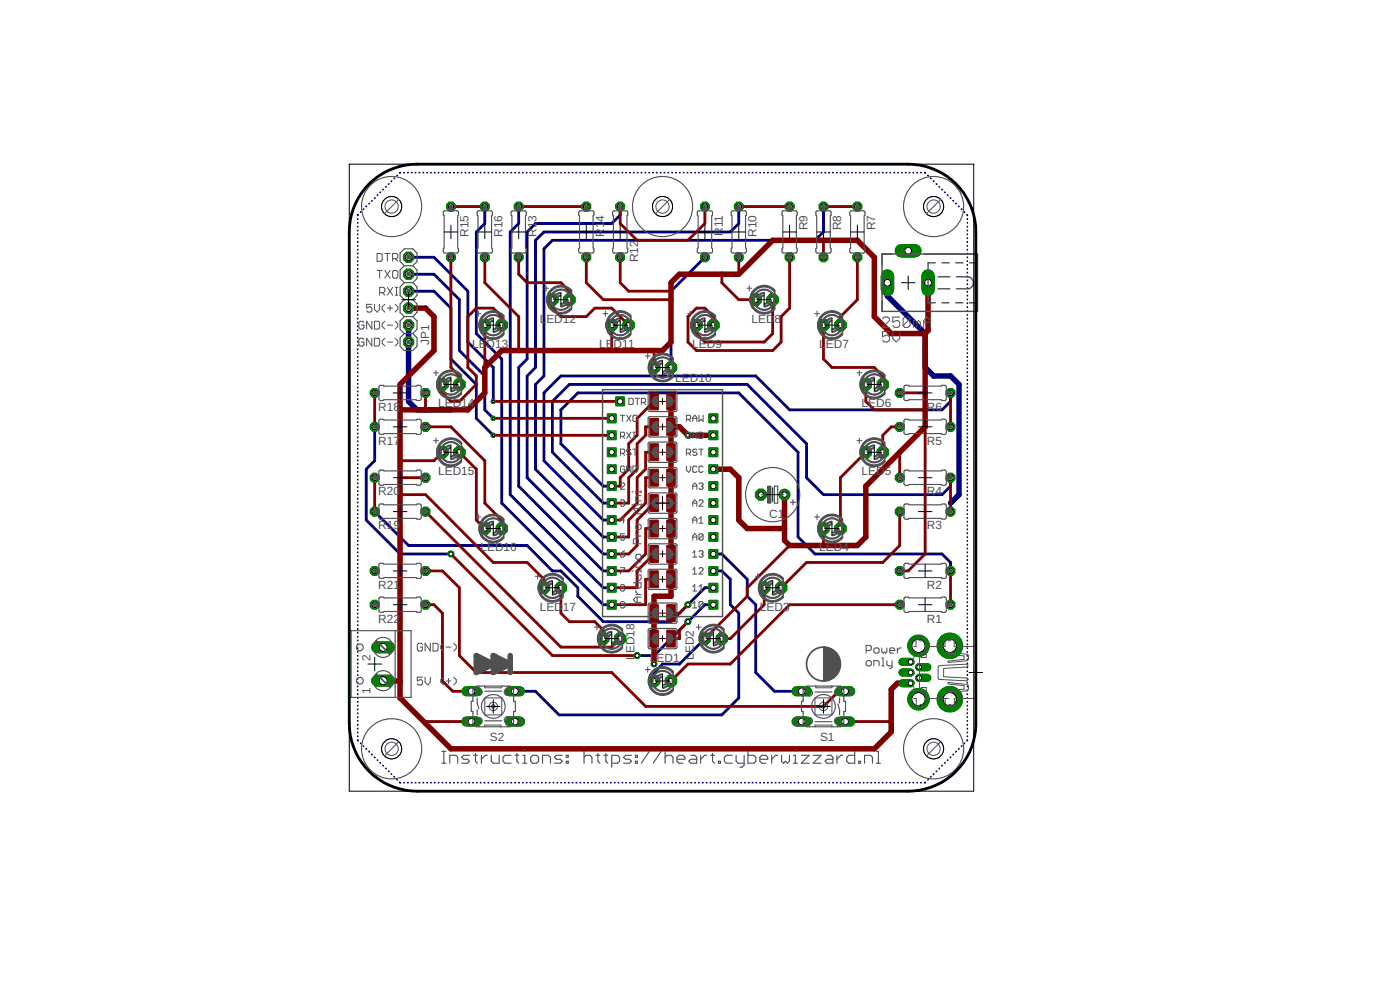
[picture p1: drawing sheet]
<svg xmlns="http://www.w3.org/2000/svg" width="210mm" height="148mm" viewBox="0 0 210 148" stroke-linecap="round" stroke-linejoin="round" font-family="sans-serif">
<defs><g id="words">
<g font-size="1.8" fill="#505050">
<text x="70.3" y="35.5" transform="rotate(-90 70.3 35.5)">R15</text>
<text x="75.3" y="35.5" transform="rotate(-90 75.3 35.5)">R16</text>
<text x="80.4" y="35.5" transform="rotate(-90 80.4 35.5)">R1</text>
<text x="80.4" y="33.2" transform="rotate(-90 80.4 33.2)">3</text>
<text x="90.6" y="35.5" transform="rotate(-90 90.6 35.5)">R1</text>
<text x="90.6" y="33.2" transform="rotate(-90 90.6 33.2)">4</text>
<text x="108.4" y="35.4" transform="rotate(-90 108.4 35.4)">R11</text>
<text x="113.4" y="35.5" transform="rotate(-90 113.4 35.5)">R10</text>
<text x="121" y="34.5" transform="rotate(-90 121 34.5)">R9</text>
<text x="126.1" y="34.5" transform="rotate(-90 126.1 34.5)">R8</text>
<text x="131.2" y="34.5" transform="rotate(-90 131.2 34.5)">R7</text>
<text x="95.7" y="39.3" transform="rotate(-90 95.7 39.3)">R12</text>
<text x="64.3" y="51.7" transform="rotate(-90 64.3 51.7)">JP1</text>
<text x="70.8" y="52.1">LE</text>
<text x="73" y="52.1">D13</text>
<text x="80.9" y="48.3">L</text>
<text x="81.9" y="48.3">ED12</text>
<text x="89.8" y="52.1">LE</text>
<text x="92" y="52.1">D11</text>
<text x="103.8" y="52.1">LED9</text>
<text x="112.7" y="48.3">LED</text>
<text x="116.1" y="48.3">8</text>
<text x="122.8" y="52.1">L</text>
<text x="123.8" y="52.1">ED7</text>
<text x="101.2" y="57.2">LED10</text>
<text x="56.7" y="61.5">R18</text>
<text x="65.7" y="61">LED14</text>
<text x="129.2" y="61">LED6</text>
<text x="138.9" y="61.5">R6</text>
<text x="56.7" y="66.6">R17</text>
<text x="65.7" y="71.2">LED15</text>
<text x="129.2" y="71.2">LED5</text>
<text x="138.9" y="66.6">R5</text>
<text x="56.7" y="74.2">R20</text>
<text x="115.3" y="77.7">C1</text>
<text x="138.9" y="74.2">R4</text>
<text x="56.7" y="79.3">R19</text>
<text x="72" y="82.6">LED16</text>
<text x="122.8" y="82.6">LED4</text>
<text x="138.9" y="79.3">R3</text>
<text x="56.7" y="88.2">R21</text>
<text x="138.9" y="88.2">R2</text>
<text x="56.7" y="93.3">R22</text>
<text x="80.9" y="91.5">LED</text>
<text x="84.4" y="91.5">17</text>
<text x="113.9" y="91.5">LED3</text>
<text x="138.9" y="93.3">R1</text>
<text x="55.5" y="99.1" transform="rotate(-90 55.5 99.1)">2</text>
<text x="95.1" y="98.9" transform="rotate(-90 95.1 98.9)">L</text>
<text x="95.1" y="97.9" transform="rotate(-90 95.1 97.9)">ED18</text>
<text x="97.4" y="99.1">L</text>
<text x="98.4" y="99.1">ED1</text>
<text x="104" y="98.9" transform="rotate(-90 104 98.9)">LED2</text>
<text x="55.5" y="104" transform="rotate(-90 55.5 104)">1</text>
<text x="69.6" y="104.2">1</text>
<text x="77.5" y="104.3">2</text>
<text x="118.9" y="104.3">4</text>
<text x="127" y="104.3">3</text>
<text x="69.4" y="108.6">3</text>
<text x="73.4" y="111">S2</text>
<text x="77.5" y="108.6">4</text>
<text x="118.9" y="108.6">2</text>
<text x="123" y="111">S1</text>
<text x="126.8" y="108.8">1</text>
</g>
</g></defs>
<g fill="none" stroke="#000080" stroke-width=".42">
<path d="M61.3 38.5h3.8l5 5.1v7.6l3.9 3.9v5M72.7 30.9v2.6l-1.3 1.3v15.2l3.8 3.8v21.6l15.2 15.2h1.3M77.8 30.9v2.6l-1.3 1.3v39.3l13.9 14h1.3M93 30.9v1.3l-1.3 1.3h-11.4l-1.3 1.3v19l-1.2 1.3v17.7l12.6 12.7h1.3M105.7 38.5l-5.1 5.1v11.5M110.8 30.9v2.6l-1.3 1.3h-27.9l-1.3 1.2v19.1l-1.3 1.2v15.3l11.4 11.4h1.3M123.5 30.9v3.9l-1.3 1.2h-39.4l-1.2 1.3v19l-1.3 1.3v12.7l10.1 10.2h1.3M61.3 41.1h3.8l3.8 3.8v7.6l3.8 3.8v5.1l1.3 1.3M61.3 43.6h3.8l2.5 2.6v7.6l3.8 3.8v5.1l2.6 2.5M142.5 58.9v1.2l-1.3 1.3h-22.8l-5.1-5.1h-29.2l-2.5 2.6v10.1l8.8 8.9h1.3M56.2 63.9v5.1l-1.3 1.3v7.6l5.1 5.1h7.6M56.2 76.6l5.1 5.1h17.7l3.8 3.8h1.3l2.5 2.6v1.2l3.8 3.8h10.2l5.1-5h1.3"/>
<path d="M91.7 72.8h-1.3l-6.3-6.3v-5.1l2.5-2.5h24.2l8.9 8.9v12.7l2.5 2.5h19l1.3 1.3v1.2M142.5 71.6v1.2l-1.3 1.3h-17.7l-2.6-2.5v-5.1l-8.9-8.9h-26.6l-2.6 2.5v7.7l7.6 7.6h1.3M105.7 95.7l-3.8 3.8h-2.6l-1.2 1.3v1.2M107 83h1.2l3.8 3.8v2.5l1.3 1.3v10.2l2.8 2.8h4.1M107 85.5h1.2l1.3 1.3v3.8l1.3 1.3v12.7l-2.6 2.5h-24.4l-3.5-3.5h-3.1M107 90.6h-1.3l-7.6 7.6h-2.6"/>
</g>
<path d="M61.3 48.7v11.4l1.2 1.3h5.1M133.1 42.4v1.9l5.6 5.7v5.1l1.3 1.2h2.5l1.3 1.3v16.5l-1.3 1.3" fill="none" stroke="#000080" stroke-width=".83"/>
<g fill="none" stroke="#000080" stroke-width=".25">
<path d="M53.6 32.8v.1M53.6 33.4h.1M53.6 33.9v.1M53.6 34.5v.1M53.6 35.1h.1M53.6 35.6v.1M53.6 36.2v.1M53.6 36.8v.1M53.6 37.4h.1M53.6 38h.1M53.6 38.5v.1M53.6 39.1v.1"/>
<path d="M53.6 39.7h.1M53.7 32.2l-.1 .1M54.1 31.7v.1M54.5 31.3v.1M54.9 30.9h.1M55.4 30.5h-.1M55.8 30.1h-.1M56.2 29.6v.1M56.6 29.2v.1M57 28.8v.1M57.5 28.4h-.1M57.9 28h-.1"/>
<path d="M58.3 27.5v.1M58.7 27.1v.1M59.1 26.7v.1M59.6 26.3h-.1M60 25.9h-.1M60.6 25.9h.1M61.1 25.9h.1M61.7 25.9h.1M62.3 25.9h.1M62.8 25.9h.1M63.4 25.9h.1M64 25.9h.1"/>
<path d="M64.6 25.9h.1M65.2 25.9h.1M65.7 25.9h.1M66.3 25.9h.1M66.9 25.9h.1M67.4 25.9h.1M68 25.9h.1M68.6 25.9h.1M69.2 25.9h.1M69.7 25.9h.1M70.3 25.9h.1M70.9 25.9h.1"/>
<path d="M71.5 25.9h.1M72 25.9h.1M72.6 25.9h.1M73.2 25.9h.1M73.8 25.9h.1M74.3 25.9h.1M74.9 25.9h.1M75.5 25.9h.1M76.1 25.9h.1M76.6 25.9h.1M77.2 25.9h.1M77.8 25.9h.1"/>
<path d="M78.4 25.9h.1M78.9 25.9h.1M79.5 25.9h.1M80.1 25.9h.1M80.6 25.9h.1M81.2 25.9h.1M81.8 25.9h.1M82.4 25.9h.1M83 25.9h.1M83.5 25.9h.1M84.1 25.9h.1M84.7 25.9h.1"/>
<path d="M85.2 25.9h.1M85.8 25.9h.1M86.4 25.9h.1M87 25.9h.1M87.5 25.9h.1M88.1 25.9h.1M88.7 25.9h.1M89.3 25.9h.1M89.8 25.9h.1M90.4 25.9h.1M91 25.9h.1M91.5 25.9h.1"/>
<path d="M92.1 25.9h.1M92.7 25.9h.1M93.3 25.9h.1M93.9 25.9h.1M94.4 25.9h.1M95 25.9h.1M95.6 25.9h.1M96.1 25.9h.1M96.7 25.9h.1M97.3 25.9h.1M97.9 25.9h.1M98.4 25.9h.1"/>
<path d="M99 25.9h.1M99.6 25.9h.1M100.2 25.9h.1M100.7 25.9h.1M101.3 25.9h.1M101.9 25.9h.1M102.5 25.9h.1M103 25.9h.1M103.6 25.9h.1M104.2 25.9h.1M104.8 25.9h.1M105.3 25.9h.1"/>
<path d="M105.9 25.9h.1M106.5 25.9h.1M107.1 25.9h.1M107.6 25.9h.1M108.2 25.9h.1M108.8 25.9h.1M109.3 25.9h.1M109.9 25.9h.1M110.5 25.9h.1M111.1 25.9h.1M111.7 25.9h.1M112.2 25.9h.1"/>
<path d="M112.8 25.9h.1M113.4 25.9h.1M113.9 25.9h.1M114.5 25.9h.1M115.1 25.9h.1M115.7 25.9h.1M116.2 25.9h.1M116.8 25.9h.1M117.4 25.9h.1M118 25.9h.1M118.5 25.9h.1M119.1 25.9h.1"/>
<path d="M119.7 25.9h.1M120.3 25.9h.1M120.8 25.9h.1M121.4 25.9h.1M122 25.9h.1M122.6 25.9h.1M123.1 25.9h.1M123.7 25.9h.1M124.3 25.9h.1M124.9 25.9h.1M125.4 25.9h.1M126 25.9h.1"/>
<path d="M126.6 25.9h.1M127.1 25.9h.1M127.7 25.9h.1M128.3 25.9h.1M128.9 25.9h.1M129.5 25.9h.1M130 25.9h.1M130.6 25.9h.1M131.2 25.9h.1M131.7 25.9h.1M132.3 25.9h.1M132.9 25.9h.1"/>
<path d="M133.5 25.9h.1M134 25.9h.1M134.6 25.9h.1M135.2 25.9h.1M135.8 25.9h.1M136.3 25.9h.1M136.9 25.9h.1M137.5 25.9h.1M138 25.9h.1M138.6 25.9h.1M139.1 26.3h.1M139.5 26.7l.1 .1"/>
<path d="M140 27.1v.1M140.4 27.5v.1M140.8 28h.1M141.2 28.4h.1M141.6 28.8l.1 .1M142 29.2l.1 .1M142.5 29.6v.1M142.9 30.1h.1M143.3 30.5h.1M143.7 30.9h.1M144.1 31.3l.1 .1M144.6 31.7v.1"/>
<path d="M145 32.2v.1M145 32.8v.1M145 33.4h.1M145 33.9v.1M145 34.5v.1M145 35.1h.1M145 35.6v.1M145 36.2v.1M145 36.8v.1M145 37.4h.1M145 38h.1M145 38.5v.1"/>
<path d="M145 39.1v.1M145 39.7h.1M53.6 40.2v.1M53.6 40.8v.1M53.6 41.4v.1M53.6 42h.1M53.6 42.5v.1M53.6 43.1v.1M53.6 43.7v.1M53.6 44.3h.1M53.6 44.8v.1M53.6 45.4v.1"/>
<path d="M53.6 46v.1M53.6 46.6h.1M53.6 47.1v.1M53.6 47.7v.1M53.6 48.3h.1M53.6 48.9h.1M53.6 49.4v.1M53.6 50v.1M53.6 50.6v.1M53.6 51.1v.1M53.6 51.7v.1M53.6 52.3v.1"/>
<path d="M53.6 52.9h.1M53.6 53.4v.1M53.6 54v.1M53.6 54.6v.1M53.6 55.2h.1M53.6 55.7v.1M53.6 56.3v.1M53.6 56.9v.1M53.6 57.5h.1M53.6 58v.1M53.6 58.6v.1M53.6 59.2h.1"/>
<path d="M53.6 59.8h.1M145 40.2v.1M145 40.8v.1M145 41.4v.1M145 42h.1M145 42.5v.1M145 43.1v.1M145 43.7v.1M145 44.3h.1M145 44.8v.1M145 45.4v.1M145 46v.1"/>
<path d="M145 46.6h.1M145 47.1v.1M145 47.7v.1M145 48.3h.1M145 48.9h.1M145 49.4v.1M145 50v.1M145 50.6v.1M145 51.1v.1M145 51.7v.1M145 52.3v.1M145 52.9h.1"/>
<path d="M145 53.4v.1M145 54v.1M145 54.6v.1M145 55.2h.1M145 55.7v.1M145 56.3v.1M145 56.9v.1M145 57.5h.1M145 58v.1M145 58.6v.1M145 59.2h.1M145 59.8h.1"/>
<path d="M53.6 60.3v.1M53.6 60.9v.1M53.6 61.5v.1M53.6 62.1h.1M53.6 62.6v.1M53.6 63.2v.1M53.6 63.8h.1M53.6 64.3v.1M53.6 64.9v.1M53.6 65.5v.1M53.6 66.1h.1M53.6 66.7h.1"/>
<path d="M53.6 67.2v.1M53.6 67.8v.1M53.6 68.4h.1M53.6 68.9v.1M53.6 69.5v.1M53.6 70.1v.1M53.6 70.7h.1M53.6 71.2v.1M53.6 71.8v.1M53.6 72.4v.1M53.6 73h.1M53.6 73.5v.1"/>
<path d="M53.6 74.1v.1M53.6 74.7v.1M53.6 75.2v.1M53.6 75.8v.1M53.6 76.4v.1M53.6 77h.1M53.6 77.6h.1M53.6 78.1v.1M53.6 78.7v.1M53.6 79.3h.1M53.6 79.8v.1M145 60.3v.1"/>
<path d="M145 60.9v.1M145 61.5v.1M145 62.1h.1M145 62.6v.1M145 63.2v.1M145 63.8h.1M145 64.3v.1M145 64.9v.1M145 65.5v.1M145 66.1h.1M145 66.7h.1M145 67.2v.1"/>
<path d="M145 67.8v.1M145 68.4h.1M145 68.9v.1M145 69.5v.1M145 70.1v.1M145 70.7h.1M145 71.2v.1M145 71.8v.1M145 72.4v.1M145 73h.1M145 73.5v.1M145 74.1v.1"/>
<path d="M145 74.7v.1M145 75.2v.1M145 75.8v.1M145 76.4v.1M145 77h.1M145 77.6h.1M145 78.1v.1M145 78.7v.1M145 79.3h.1M145 79.8v.1M53.6 80.4v.1M53.6 81v.1"/>
<path d="M53.6 81.6h.1M53.6 82.1v.1M53.6 82.7v.1M53.6 83.3v.1M53.6 83.9h.1M53.6 84.4v.1M53.6 85v.1M53.6 85.6v.1M53.6 86.2h.1M53.6 86.7v.1M53.6 87.3v.1M53.6 87.9h.1"/>
<path d="M53.6 88.5h.1M53.6 89v.1M53.6 89.6v.1M53.6 90.2v.1M53.6 90.8h.1M53.6 91.3v.1M53.6 91.9v.1M53.6 92.5h.1M53.6 93v.1M53.6 93.6v.1M53.6 94.2v.1M53.6 94.8h.1"/>
<path d="M53.6 95.4h.1M53.6 95.9v.1M53.6 96.5v.1M53.6 97.1h.1M53.6 97.6v.1M53.6 98.2v.1M53.6 98.8v.1M53.6 99.4h.1M53.6 99.9v.1M145 80.4v.1M145 81v.1M145 81.6h.1"/>
<path d="M145 82.1v.1M145 82.7v.1M145 83.3v.1M145 83.9h.1M145 84.4v.1M145 85v.1M145 85.6v.1M145 86.2h.1M145 86.7v.1M145 87.3v.1M145 87.9h.1M145 88.5h.1"/>
<path d="M145 89v.1M145 89.6v.1M145 90.2v.1M145 90.8h.1M145 91.3v.1M145 91.9v.1M145 92.5h.1M145 93v.1M145 93.6v.1M145 94.2v.1M145 94.8h.1M145 95.4h.1"/>
<path d="M145 95.9v.1M145 96.5v.1M145 97.1h.1M145 97.6v.1M145 98.2v.1M145 98.8v.1M145 99.4h.1M145 99.9v.1M53.6 100.5v.1M53.6 101.1v.1M53.6 101.7h.1M53.6 102.2v.1"/>
<path d="M53.6 102.8v.1M53.6 103.4h.1M53.6 103.9v.1M53.6 104.5v.1M53.6 105.1v.1M53.6 105.7h.1M53.6 106.3h.1M53.6 106.8v.1M53.6 107.4v.1M53.6 108h.1M53.6 108.5v.1M53.6 109.1v.1"/>
<path d="M53.6 109.7v.1M53.6 110.3h.1M53.6 110.8l.1 .2M54.1 111.3v.1M54.5 111.8h.1M54.9 112.2h.1M55.3 112.6h.1M55.7 113l.1 .1M56.2 113.4v.1M56.6 113.9h.1M57 114.3h.1M57.4 114.7h.1"/>
<path d="M57.8 115.1l.1 .1M58.3 115.5v.1M58.7 116h.1M59.1 116.4h.1M59.5 116.8h.1M59.9 117.2l.1 .1M60.6 117.3h.1M61.1 117.3h.1M61.7 117.3h.1M62.3 117.3h.1M62.8 117.3h.1M63.4 117.3h.1"/>
<path d="M64 117.3h.1M64.6 117.3h.1M65.2 117.3h.1M65.7 117.3h.1M66.3 117.3h.1M66.9 117.3h.1M67.4 117.3h.1M68 117.3h.1M68.6 117.3h.1M69.2 117.3h.1M69.7 117.3h.1M70.3 117.3h.1"/>
<path d="M70.9 117.3h.1M71.5 117.3h.1M72 117.3h.1M72.6 117.3h.1M73.2 117.3h.1M73.8 117.3h.1M74.3 117.3h.1M74.9 117.3h.1M75.5 117.3h.1M76.1 117.3h.1M76.6 117.3h.1M77.2 117.3h.1"/>
<path d="M77.8 117.3h.1M78.4 117.3h.1M78.9 117.3h.1M79.5 117.3h.1M80.1 117.3h.1M80.6 117.3h.1M81.2 117.3h.1M81.8 117.3h.1M82.4 117.3h.1M83 117.3h.1M83.5 117.3h.1M84.1 117.3h.1"/>
<path d="M84.7 117.3h.1M85.2 117.3h.1M85.8 117.3h.1M86.4 117.3h.1M87 117.3h.1M87.5 117.3h.1M88.1 117.3h.1M88.7 117.3h.1M89.3 117.3h.1M89.8 117.3h.1M90.4 117.3h.1M91 117.3h.1"/>
<path d="M91.5 117.3h.1M92.1 117.3h.1M92.7 117.3h.1M93.3 117.3h.1M93.9 117.3h.1M94.4 117.3h.1M95 117.3h.1M95.6 117.3h.1M96.1 117.3h.1M96.7 117.3h.1M97.3 117.3h.1M97.9 117.3h.1"/>
<path d="M98.4 117.3h.1M99 117.3h.1M99.6 117.3h.1M100.2 117.3h.1M100.7 117.3h.1M101.3 117.3h.1M101.9 117.3h.1M102.5 117.3h.1M103 117.3h.1M103.6 117.3h.1M104.2 117.3h.1M104.8 117.3h.1"/>
<path d="M105.3 117.3h.1M105.9 117.3h.1M106.5 117.3h.1M107.1 117.3h.1M107.6 117.3h.1M108.2 117.3h.1M108.8 117.3h.1M109.3 117.3h.1M109.9 117.3h.1M110.5 117.3h.1M111.1 117.3h.1M111.7 117.3h.1"/>
<path d="M112.2 117.3h.1M112.8 117.3h.1M113.4 117.3h.1M113.9 117.3h.1M114.5 117.3h.1M115.1 117.3h.1M115.7 117.3h.1M116.2 117.3h.1M116.8 117.3h.1M117.4 117.3h.1M118 117.3h.1M118.5 117.3h.1"/>
<path d="M119.1 117.3h.1M119.7 117.3h.1M120.3 117.3h.1M120.8 117.3h.1M121.4 117.3h.1M122 117.3h.1M122.6 117.3h.1M123.1 117.3h.1M123.7 117.3h.1M124.3 117.3h.1M124.9 117.3h.1M125.4 117.3h.1"/>
<path d="M126 117.3h.1M126.6 117.3h.1M127.1 117.3h.1M127.7 117.3h.1M128.3 117.3h.1M128.9 117.3h.1M129.5 117.3h.1M130 117.3h.1M130.6 117.3h.1M131.2 117.3h.1M131.7 117.3h.1M132.3 117.3h.1"/>
<path d="M132.9 117.3h.1M133.5 117.3h.1M134 117.3h.1M134.6 117.3h.1M135.2 117.3h.1M135.8 117.3h.1M136.3 117.3h.1M136.9 117.3h.1M137.5 117.3h.1M138 117.3h.1M138.7 117.2l-.1 .1M139.2 116.8h-.1"/>
<path d="M139.6 116.4h-.1M140 116h.1M140.4 115.5v.1M140.8 115.1v.1M141.3 114.7h-.1M141.7 114.3h-.1M142.1 113.9h-.1M142.5 113.4v.1M142.9 113v.1M143.4 112.6h-.1M143.8 112.2h-.1M144.2 111.8h-.1"/>
<path d="M144.6 111.3v.1M145 110.8v.2M145 100.5v.1M145 101.1v.1M145 101.7h.1M145 102.2v.1M145 102.8v.1M145 103.4h.1M145 103.9v.1M145 104.5v.1M145 105.1v.1M145 105.7h.1"/>
<path d="M145 106.3h.1M145 106.8v.1M145 107.4v.1M145 108h.1M145 108.5v.1M145 109.1v.1M145 109.7v.1M145 110.3h.1"/>
</g>
<path d="M91.1 69.6h1.3v1.4h-1.3z" fill="#008000" stroke="#008000" stroke-width=".15"/>
<circle cx="91.7" cy="70.3" r=".4" fill="#fff" stroke="#000" stroke-width=".15"/>
<path d="M91.1 72.2h1.3v1.3h-1.3z" fill="#008000" stroke="#008000" stroke-width=".15"/>
<circle cx="91.7" cy="72.8" r=".4" fill="#fff" stroke="#000" stroke-width=".15"/>
<path d="M91.1 74.7h1.3v1.3h-1.3z" fill="#008000" stroke="#008000" stroke-width=".15"/>
<circle cx="91.7" cy="75.4" r=".4" fill="#fff" stroke="#000" stroke-width=".15"/>
<path d="M91.1 77.3h1.3v1.3h-1.3z" fill="#008000" stroke="#008000" stroke-width=".15"/>
<circle cx="91.7" cy="77.9" r=".4" fill="#fff" stroke="#000" stroke-width=".15"/>
<path d="M91.1 79.8h1.3v1.3h-1.3z" fill="#008000" stroke="#008000" stroke-width=".15"/>
<circle cx="91.7" cy="80.5" r=".4" fill="#fff" stroke="#000" stroke-width=".15"/>
<path d="M91.1 82.3h1.3v1.4h-1.3z" fill="#008000" stroke="#008000" stroke-width=".15"/>
<circle cx="91.7" cy="83" r=".4" fill="#fff" stroke="#000" stroke-width=".15"/>
<path d="M91.1 67.1h1.3v1.3h-1.3z" fill="#008000" stroke="#008000" stroke-width=".15"/>
<circle cx="91.7" cy="67.8" r=".4" fill="#fff" stroke="#000" stroke-width=".15"/>
<path d="M91.1 84.9h1.3v1.3h-1.3z" fill="#008000" stroke="#008000" stroke-width=".15"/>
<circle cx="91.7" cy="85.5" r=".4" fill="#fff" stroke="#000" stroke-width=".15"/>
<path d="M91.1 87.4h1.3v1.3h-1.3z" fill="#008000" stroke="#008000" stroke-width=".15"/>
<circle cx="91.7" cy="88.1" r=".4" fill="#fff" stroke="#000" stroke-width=".15"/>
<path d="M91.1 89.9h1.3v1.3h-1.3z" fill="#008000" stroke="#008000" stroke-width=".15"/>
<circle cx="91.7" cy="90.6" r=".4" fill="#fff" stroke="#000" stroke-width=".15"/>
<path d="M91.1 64.6h1.3v1.3h-1.3z" fill="#008000" stroke="#008000" stroke-width=".15"/>
<circle cx="91.7" cy="65.2" r=".4" fill="#fff" stroke="#000" stroke-width=".15"/>
<path d="M91.1 62h1.3v1.3h-1.3z" fill="#008000" stroke="#008000" stroke-width=".15"/>
<circle cx="91.7" cy="62.7" r=".4" fill="#fff" stroke="#000" stroke-width=".15"/>
<path d="M106.3 62h1.3v1.3h-1.3z" fill="#008000" stroke="#008000" stroke-width=".15"/>
<circle cx="107" cy="62.7" r=".4" fill="#fff" stroke="#000" stroke-width=".15"/>
<path d="M106.3 64.6h1.3v1.3h-1.3z" fill="#008000" stroke="#008000" stroke-width=".15"/>
<circle cx="107" cy="65.2" r=".4" fill="#fff" stroke="#000" stroke-width=".15"/>
<path d="M106.3 67.1h1.3v1.3h-1.3z" fill="#008000" stroke="#008000" stroke-width=".15"/>
<circle cx="107" cy="67.8" r=".4" fill="#fff" stroke="#000" stroke-width=".15"/>
<path d="M106.3 69.6h1.3v1.4h-1.3z" fill="#008000" stroke="#008000" stroke-width=".15"/>
<circle cx="107" cy="70.3" r=".4" fill="#fff" stroke="#000" stroke-width=".15"/>
<path d="M106.3 72.2h1.3v1.3h-1.3z" fill="#008000" stroke="#008000" stroke-width=".15"/>
<circle cx="107" cy="72.8" r=".4" fill="#fff" stroke="#000" stroke-width=".15"/>
<path d="M106.3 74.7h1.3v1.3h-1.3z" fill="#008000" stroke="#008000" stroke-width=".15"/>
<circle cx="107" cy="75.4" r=".4" fill="#fff" stroke="#000" stroke-width=".15"/>
<path d="M106.3 77.3h1.3v1.3h-1.3z" fill="#008000" stroke="#008000" stroke-width=".15"/>
<circle cx="107" cy="77.9" r=".4" fill="#fff" stroke="#000" stroke-width=".15"/>
<path d="M106.3 79.8h1.3v1.3h-1.3z" fill="#008000" stroke="#008000" stroke-width=".15"/>
<circle cx="107" cy="80.5" r=".4" fill="#fff" stroke="#000" stroke-width=".15"/>
<path d="M106.3 82.3h1.3v1.4h-1.3z" fill="#008000" stroke="#008000" stroke-width=".15"/>
<circle cx="107" cy="83" r=".4" fill="#fff" stroke="#000" stroke-width=".15"/>
<path d="M106.3 84.9h1.3v1.3h-1.3z" fill="#008000" stroke="#008000" stroke-width=".15"/>
<circle cx="107" cy="85.5" r=".4" fill="#fff" stroke="#000" stroke-width=".15"/>
<path d="M106.3 87.4h1.3v1.3h-1.3z" fill="#008000" stroke="#008000" stroke-width=".15"/>
<circle cx="107" cy="88.1" r=".4" fill="#fff" stroke="#000" stroke-width=".15"/>
<path d="M106.3 89.9h1.3v1.3h-1.3z" fill="#008000" stroke="#008000" stroke-width=".15"/>
<circle cx="107" cy="90.6" r=".4" fill="#fff" stroke="#000" stroke-width=".15"/>
<path d="M92.3 59.5h1.3v1.3h-1.3z" fill="#008000" stroke="#008000" stroke-width=".15"/>
<circle cx="93" cy="60.1" r=".4" fill="#fff" stroke="#000" stroke-width=".15"/>
<circle cx="98.1" cy="102" r=".92" fill="#008000" stroke="#008000" stroke-width=".15"/>
<circle cx="98.1" cy="102" r=".4" fill="#fff" stroke="#000" stroke-width=".15"/>
<circle cx="100.6" cy="102" r=".92" fill="#008000" stroke="#008000" stroke-width=".15"/>
<circle cx="100.6" cy="102" r=".4" fill="#fff" stroke="#000" stroke-width=".15"/>
<circle cx="105.7" cy="95.7" r=".92" fill="#008000" stroke="#008000" stroke-width=".15"/>
<circle cx="105.7" cy="95.7" r=".4" fill="#fff" stroke="#000" stroke-width=".15"/>
<circle cx="108.2" cy="95.7" r=".92" fill="#008000" stroke="#008000" stroke-width=".15"/>
<circle cx="108.2" cy="95.7" r=".4" fill="#fff" stroke="#000" stroke-width=".15"/>
<circle cx="114.6" cy="88.1" r=".92" fill="#008000" stroke="#008000" stroke-width=".15"/>
<circle cx="114.6" cy="88.1" r=".4" fill="#fff" stroke="#000" stroke-width=".15"/>
<circle cx="117.1" cy="88.1" r=".92" fill="#008000" stroke="#008000" stroke-width=".15"/>
<circle cx="117.1" cy="88.1" r=".4" fill="#fff" stroke="#000" stroke-width=".15"/>
<circle cx="123.5" cy="79.2" r=".92" fill="#008000" stroke="#008000" stroke-width=".15"/>
<circle cx="123.5" cy="79.2" r=".4" fill="#fff" stroke="#000" stroke-width=".15"/>
<circle cx="126" cy="79.2" r=".92" fill="#008000" stroke="#008000" stroke-width=".15"/>
<circle cx="126" cy="79.2" r=".4" fill="#fff" stroke="#000" stroke-width=".15"/>
<circle cx="129.8" cy="67.8" r=".92" fill="#008000" stroke="#008000" stroke-width=".15"/>
<circle cx="129.8" cy="67.8" r=".4" fill="#fff" stroke="#000" stroke-width=".15"/>
<circle cx="132.4" cy="67.8" r=".92" fill="#008000" stroke="#008000" stroke-width=".15"/>
<circle cx="132.4" cy="67.8" r=".4" fill="#fff" stroke="#000" stroke-width=".15"/>
<circle cx="129.8" cy="57.6" r=".92" fill="#008000" stroke="#008000" stroke-width=".15"/>
<circle cx="129.8" cy="57.6" r=".4" fill="#fff" stroke="#000" stroke-width=".15"/>
<circle cx="132.4" cy="57.6" r=".92" fill="#008000" stroke="#008000" stroke-width=".15"/>
<circle cx="132.4" cy="57.6" r=".4" fill="#fff" stroke="#000" stroke-width=".15"/>
<circle cx="123.5" cy="48.7" r=".92" fill="#008000" stroke="#008000" stroke-width=".15"/>
<circle cx="123.5" cy="48.7" r=".4" fill="#fff" stroke="#000" stroke-width=".15"/>
<circle cx="126" cy="48.7" r=".92" fill="#008000" stroke="#008000" stroke-width=".15"/>
<circle cx="126" cy="48.7" r=".4" fill="#fff" stroke="#000" stroke-width=".15"/>
<circle cx="113.3" cy="44.9" r=".92" fill="#008000" stroke="#008000" stroke-width=".15"/>
<circle cx="113.3" cy="44.9" r=".4" fill="#fff" stroke="#000" stroke-width=".15"/>
<circle cx="115.8" cy="44.9" r=".92" fill="#008000" stroke="#008000" stroke-width=".15"/>
<circle cx="115.8" cy="44.9" r=".4" fill="#fff" stroke="#000" stroke-width=".15"/>
<circle cx="104.4" cy="48.7" r=".92" fill="#008000" stroke="#008000" stroke-width=".15"/>
<circle cx="104.4" cy="48.7" r=".4" fill="#fff" stroke="#000" stroke-width=".15"/>
<circle cx="107" cy="48.7" r=".92" fill="#008000" stroke="#008000" stroke-width=".15"/>
<circle cx="107" cy="48.7" r=".4" fill="#fff" stroke="#000" stroke-width=".15"/>
<circle cx="142.5" cy="90.6" r=".71" fill="#008000" stroke="#008000" stroke-width=".15"/>
<circle cx="142.5" cy="90.6" r=".4" fill="#fff" stroke="#000" stroke-width=".15"/>
<circle cx="134.9" cy="90.6" r=".71" fill="#008000" stroke="#008000" stroke-width=".15"/>
<circle cx="134.9" cy="90.6" r=".4" fill="#fff" stroke="#000" stroke-width=".15"/>
<circle cx="142.5" cy="85.5" r=".71" fill="#008000" stroke="#008000" stroke-width=".15"/>
<circle cx="142.5" cy="85.5" r=".4" fill="#fff" stroke="#000" stroke-width=".15"/>
<circle cx="134.9" cy="85.5" r=".71" fill="#008000" stroke="#008000" stroke-width=".15"/>
<circle cx="134.9" cy="85.5" r=".4" fill="#fff" stroke="#000" stroke-width=".15"/>
<circle cx="142.5" cy="76.6" r=".71" fill="#008000" stroke="#008000" stroke-width=".15"/>
<circle cx="142.5" cy="76.6" r=".4" fill="#fff" stroke="#000" stroke-width=".15"/>
<circle cx="134.9" cy="76.6" r=".71" fill="#008000" stroke="#008000" stroke-width=".15"/>
<circle cx="134.9" cy="76.6" r=".4" fill="#fff" stroke="#000" stroke-width=".15"/>
<circle cx="142.5" cy="71.6" r=".71" fill="#008000" stroke="#008000" stroke-width=".15"/>
<circle cx="142.5" cy="71.6" r=".4" fill="#fff" stroke="#000" stroke-width=".15"/>
<circle cx="134.9" cy="71.6" r=".71" fill="#008000" stroke="#008000" stroke-width=".15"/>
<circle cx="134.9" cy="71.6" r=".4" fill="#fff" stroke="#000" stroke-width=".15"/>
<circle cx="142.5" cy="63.9" r=".71" fill="#008000" stroke="#008000" stroke-width=".15"/>
<circle cx="142.5" cy="63.9" r=".4" fill="#fff" stroke="#000" stroke-width=".15"/>
<circle cx="134.9" cy="63.9" r=".71" fill="#008000" stroke="#008000" stroke-width=".15"/>
<circle cx="134.9" cy="63.9" r=".4" fill="#fff" stroke="#000" stroke-width=".15"/>
<circle cx="142.5" cy="58.9" r=".71" fill="#008000" stroke="#008000" stroke-width=".15"/>
<circle cx="142.5" cy="58.9" r=".4" fill="#fff" stroke="#000" stroke-width=".15"/>
<circle cx="134.9" cy="58.9" r=".71" fill="#008000" stroke="#008000" stroke-width=".15"/>
<circle cx="134.9" cy="58.9" r=".4" fill="#fff" stroke="#000" stroke-width=".15"/>
<circle cx="128.5" cy="30.9" r=".71" fill="#008000" stroke="#008000" stroke-width=".15"/>
<circle cx="128.5" cy="30.9" r=".4" fill="#fff" stroke="#000" stroke-width=".15"/>
<circle cx="128.5" cy="38.5" r=".71" fill="#008000" stroke="#008000" stroke-width=".15"/>
<circle cx="128.5" cy="38.5" r=".4" fill="#fff" stroke="#000" stroke-width=".15"/>
<circle cx="123.5" cy="30.9" r=".71" fill="#008000" stroke="#008000" stroke-width=".15"/>
<circle cx="123.5" cy="30.9" r=".4" fill="#fff" stroke="#000" stroke-width=".15"/>
<circle cx="123.5" cy="38.5" r=".71" fill="#008000" stroke="#008000" stroke-width=".15"/>
<circle cx="123.5" cy="38.5" r=".4" fill="#fff" stroke="#000" stroke-width=".15"/>
<circle cx="118.4" cy="30.9" r=".71" fill="#008000" stroke="#008000" stroke-width=".15"/>
<circle cx="118.4" cy="30.9" r=".4" fill="#fff" stroke="#000" stroke-width=".15"/>
<circle cx="118.4" cy="38.5" r=".71" fill="#008000" stroke="#008000" stroke-width=".15"/>
<circle cx="118.4" cy="38.5" r=".4" fill="#fff" stroke="#000" stroke-width=".15"/>
<circle cx="110.8" cy="30.9" r=".71" fill="#008000" stroke="#008000" stroke-width=".15"/>
<circle cx="110.8" cy="30.9" r=".4" fill="#fff" stroke="#000" stroke-width=".15"/>
<circle cx="110.8" cy="38.5" r=".71" fill="#008000" stroke="#008000" stroke-width=".15"/>
<circle cx="110.8" cy="38.5" r=".4" fill="#fff" stroke="#000" stroke-width=".15"/>
<circle cx="98.1" cy="55.1" r=".92" fill="#008000" stroke="#008000" stroke-width=".15"/>
<circle cx="98.1" cy="55.1" r=".4" fill="#fff" stroke="#000" stroke-width=".15"/>
<circle cx="100.6" cy="55.1" r=".92" fill="#008000" stroke="#008000" stroke-width=".15"/>
<circle cx="100.6" cy="55.1" r=".4" fill="#fff" stroke="#000" stroke-width=".15"/>
<circle cx="105.7" cy="30.9" r=".71" fill="#008000" stroke="#008000" stroke-width=".15"/>
<circle cx="105.7" cy="30.9" r=".4" fill="#fff" stroke="#000" stroke-width=".15"/>
<circle cx="105.7" cy="38.5" r=".71" fill="#008000" stroke="#008000" stroke-width=".15"/>
<circle cx="105.7" cy="38.5" r=".4" fill="#fff" stroke="#000" stroke-width=".15"/>
<circle cx="93" cy="30.9" r=".71" fill="#008000" stroke="#008000" stroke-width=".15"/>
<circle cx="93" cy="30.9" r=".4" fill="#fff" stroke="#000" stroke-width=".15"/>
<circle cx="93" cy="38.5" r=".71" fill="#008000" stroke="#008000" stroke-width=".15"/>
<circle cx="93" cy="38.5" r=".4" fill="#fff" stroke="#000" stroke-width=".15"/>
<circle cx="91.7" cy="48.7" r=".92" fill="#008000" stroke="#008000" stroke-width=".15"/>
<circle cx="91.7" cy="48.7" r=".4" fill="#fff" stroke="#000" stroke-width=".15"/>
<circle cx="94.3" cy="48.7" r=".92" fill="#008000" stroke="#008000" stroke-width=".15"/>
<circle cx="94.3" cy="48.7" r=".4" fill="#fff" stroke="#000" stroke-width=".15"/>
<circle cx="82.8" cy="44.9" r=".92" fill="#008000" stroke="#008000" stroke-width=".15"/>
<circle cx="82.8" cy="44.9" r=".4" fill="#fff" stroke="#000" stroke-width=".15"/>
<circle cx="85.4" cy="44.9" r=".92" fill="#008000" stroke="#008000" stroke-width=".15"/>
<circle cx="85.4" cy="44.9" r=".4" fill="#fff" stroke="#000" stroke-width=".15"/>
<circle cx="77.8" cy="30.9" r=".71" fill="#008000" stroke="#008000" stroke-width=".15"/>
<circle cx="77.8" cy="30.9" r=".4" fill="#fff" stroke="#000" stroke-width=".15"/>
<circle cx="77.8" cy="38.5" r=".71" fill="#008000" stroke="#008000" stroke-width=".15"/>
<circle cx="77.8" cy="38.5" r=".4" fill="#fff" stroke="#000" stroke-width=".15"/>
<circle cx="87.9" cy="30.9" r=".71" fill="#008000" stroke="#008000" stroke-width=".15"/>
<circle cx="87.9" cy="30.9" r=".4" fill="#fff" stroke="#000" stroke-width=".15"/>
<circle cx="87.9" cy="38.5" r=".71" fill="#008000" stroke="#008000" stroke-width=".15"/>
<circle cx="87.9" cy="38.5" r=".4" fill="#fff" stroke="#000" stroke-width=".15"/>
<circle cx="72.7" cy="48.7" r=".92" fill="#008000" stroke="#008000" stroke-width=".15"/>
<circle cx="72.7" cy="48.7" r=".4" fill="#fff" stroke="#000" stroke-width=".15"/>
<circle cx="75.2" cy="48.7" r=".92" fill="#008000" stroke="#008000" stroke-width=".15"/>
<circle cx="75.2" cy="48.7" r=".4" fill="#fff" stroke="#000" stroke-width=".15"/>
<circle cx="66.3" cy="57.6" r=".92" fill="#008000" stroke="#008000" stroke-width=".15"/>
<circle cx="66.3" cy="57.6" r=".4" fill="#fff" stroke="#000" stroke-width=".15"/>
<circle cx="68.9" cy="57.6" r=".92" fill="#008000" stroke="#008000" stroke-width=".15"/>
<circle cx="68.9" cy="57.6" r=".4" fill="#fff" stroke="#000" stroke-width=".15"/>
<circle cx="67.6" cy="30.9" r=".71" fill="#008000" stroke="#008000" stroke-width=".15"/>
<circle cx="67.6" cy="30.9" r=".4" fill="#fff" stroke="#000" stroke-width=".15"/>
<circle cx="67.6" cy="38.5" r=".71" fill="#008000" stroke="#008000" stroke-width=".15"/>
<circle cx="67.6" cy="38.5" r=".4" fill="#fff" stroke="#000" stroke-width=".15"/>
<circle cx="72.7" cy="30.9" r=".71" fill="#008000" stroke="#008000" stroke-width=".15"/>
<circle cx="72.7" cy="30.9" r=".4" fill="#fff" stroke="#000" stroke-width=".15"/>
<circle cx="72.7" cy="38.5" r=".71" fill="#008000" stroke="#008000" stroke-width=".15"/>
<circle cx="72.7" cy="38.5" r=".4" fill="#fff" stroke="#000" stroke-width=".15"/>
<circle cx="66.3" cy="67.8" r=".92" fill="#008000" stroke="#008000" stroke-width=".15"/>
<circle cx="66.3" cy="67.8" r=".4" fill="#fff" stroke="#000" stroke-width=".15"/>
<circle cx="68.9" cy="67.8" r=".92" fill="#008000" stroke="#008000" stroke-width=".15"/>
<circle cx="68.9" cy="67.8" r=".4" fill="#fff" stroke="#000" stroke-width=".15"/>
<circle cx="72.7" cy="79.2" r=".92" fill="#008000" stroke="#008000" stroke-width=".15"/>
<circle cx="72.7" cy="79.2" r=".4" fill="#fff" stroke="#000" stroke-width=".15"/>
<circle cx="75.2" cy="79.2" r=".92" fill="#008000" stroke="#008000" stroke-width=".15"/>
<circle cx="75.2" cy="79.2" r=".4" fill="#fff" stroke="#000" stroke-width=".15"/>
<circle cx="56.2" cy="63.9" r=".71" fill="#008000" stroke="#008000" stroke-width=".15"/>
<circle cx="56.2" cy="63.9" r=".4" fill="#fff" stroke="#000" stroke-width=".15"/>
<circle cx="63.8" cy="63.9" r=".71" fill="#008000" stroke="#008000" stroke-width=".15"/>
<circle cx="63.8" cy="63.9" r=".4" fill="#fff" stroke="#000" stroke-width=".15"/>
<circle cx="56.2" cy="58.9" r=".71" fill="#008000" stroke="#008000" stroke-width=".15"/>
<circle cx="56.2" cy="58.9" r=".4" fill="#fff" stroke="#000" stroke-width=".15"/>
<circle cx="63.8" cy="58.9" r=".71" fill="#008000" stroke="#008000" stroke-width=".15"/>
<circle cx="63.8" cy="58.9" r=".4" fill="#fff" stroke="#000" stroke-width=".15"/>
<circle cx="81.6" cy="88.1" r=".92" fill="#008000" stroke="#008000" stroke-width=".15"/>
<circle cx="81.6" cy="88.1" r=".4" fill="#fff" stroke="#000" stroke-width=".15"/>
<circle cx="84.1" cy="88.1" r=".92" fill="#008000" stroke="#008000" stroke-width=".15"/>
<circle cx="84.1" cy="88.1" r=".4" fill="#fff" stroke="#000" stroke-width=".15"/>
<circle cx="90.4" cy="95.7" r=".92" fill="#008000" stroke="#008000" stroke-width=".15"/>
<circle cx="90.4" cy="95.7" r=".4" fill="#fff" stroke="#000" stroke-width=".15"/>
<circle cx="93" cy="95.7" r=".92" fill="#008000" stroke="#008000" stroke-width=".15"/>
<circle cx="93" cy="95.7" r=".4" fill="#fff" stroke="#000" stroke-width=".15"/>
<circle cx="56.2" cy="76.6" r=".71" fill="#008000" stroke="#008000" stroke-width=".15"/>
<circle cx="56.2" cy="76.6" r=".4" fill="#fff" stroke="#000" stroke-width=".15"/>
<circle cx="63.8" cy="76.6" r=".71" fill="#008000" stroke="#008000" stroke-width=".15"/>
<circle cx="63.8" cy="76.6" r=".4" fill="#fff" stroke="#000" stroke-width=".15"/>
<circle cx="56.2" cy="71.6" r=".71" fill="#008000" stroke="#008000" stroke-width=".15"/>
<circle cx="56.2" cy="71.6" r=".4" fill="#fff" stroke="#000" stroke-width=".15"/>
<circle cx="63.8" cy="71.6" r=".71" fill="#008000" stroke="#008000" stroke-width=".15"/>
<circle cx="63.8" cy="71.6" r=".4" fill="#fff" stroke="#000" stroke-width=".15"/>
<circle cx="142.4" cy="104.8" r="1.91" fill="#008000" stroke="#008000" stroke-width=".15"/>
<circle cx="142.4" cy="104.8" r=".99" fill="#fff" stroke="#000" stroke-width=".15"/>
<circle cx="142.4" cy="96.8" r="1.91" fill="#008000" stroke="#008000" stroke-width=".15"/>
<circle cx="142.4" cy="96.8" r=".99" fill="#fff" stroke="#000" stroke-width=".15"/>
<circle cx="137.7" cy="104.8" r="1.61" fill="#008000" stroke="#008000" stroke-width=".15"/>
<circle cx="137.7" cy="104.8" r=".99" fill="#fff" stroke="#000" stroke-width=".15"/>
<circle cx="137.7" cy="96.8" r="1.61" fill="#008000" stroke="#008000" stroke-width=".15"/>
<circle cx="137.7" cy="96.8" r=".99" fill="#fff" stroke="#000" stroke-width=".15"/>
<path d="M135.3 99.2h1.2" fill="none" stroke="#008000" stroke-width="1.2"/>
<circle cx="136.5" cy="99.2" r=".36" fill="#fff" stroke="#000" stroke-width=".15"/>
<path d="M137.8 99.9h1.2" fill="none" stroke="#008000" stroke-width="1.2"/>
<circle cx="137.8" cy="99.9" r=".36" fill="#fff" stroke="#000" stroke-width=".15"/>
<path d="M135.3 100.8h1.2" fill="none" stroke="#008000" stroke-width="1.2"/>
<circle cx="136.5" cy="100.8" r=".36" fill="#fff" stroke="#000" stroke-width=".15"/>
<path d="M137.8 101.6h1.2" fill="none" stroke="#008000" stroke-width="1.2"/>
<circle cx="137.8" cy="101.6" r=".36" fill="#fff" stroke="#000" stroke-width=".15"/>
<path d="M135.3 102.4h1.2" fill="none" stroke="#008000" stroke-width="1.2"/>
<circle cx="136.5" cy="102.4" r=".36" fill="#fff" stroke="#000" stroke-width=".15"/>
<path d="M56.6 102h1.7" fill="none" stroke="#008000" stroke-width="1.8"/>
<circle cx="57.4" cy="102" r=".59" fill="#fff" stroke="#000" stroke-width=".15"/>
<path d="M56.6 97h1.7" fill="none" stroke="#008000" stroke-width="1.8"/>
<circle cx="57.4" cy="97" r=".59" fill="#fff" stroke="#000" stroke-width=".15"/>
<path d="M133.1 41.4v2" fill="none" stroke="#008000" stroke-width="2"/>
<circle cx="133.1" cy="42.4" r=".51" fill="#fff" stroke="#000" stroke-width=".15"/>
<path d="M139.1 41.4v2" fill="none" stroke="#008000" stroke-width="2"/>
<circle cx="139.1" cy="42.4" r=".51" fill="#fff" stroke="#000" stroke-width=".15"/>
<path d="M135.1 37.6h2.1" fill="none" stroke="#008000" stroke-width="2"/>
<circle cx="136.2" cy="37.6" r=".51" fill="#fff" stroke="#000" stroke-width=".15"/>
<circle cx="114.1" cy="74.1" r=".87" fill="#008000" stroke="#008000" stroke-width=".15"/>
<circle cx="114.1" cy="74.1" r=".4" fill="#fff" stroke="#000" stroke-width=".15"/>
<circle cx="117.6" cy="74.1" r=".8" fill="#008000" stroke="#008000" stroke-width=".15"/>
<circle cx="117.6" cy="74.1" r=".4" fill="#fff" stroke="#000" stroke-width=".15"/>
<circle cx="61.3" cy="51.2" r=".83" fill="#008000" stroke="#008000" stroke-width=".15"/>
<circle cx="61.3" cy="51.2" r=".51" fill="#fff" stroke="#000" stroke-width=".15"/>
<circle cx="61.3" cy="48.7" r=".83" fill="#008000" stroke="#008000" stroke-width=".15"/>
<circle cx="61.3" cy="48.7" r=".51" fill="#fff" stroke="#000" stroke-width=".15"/>
<circle cx="61.3" cy="46.2" r=".83" fill="#008000" stroke="#008000" stroke-width=".15"/>
<circle cx="61.3" cy="46.2" r=".51" fill="#fff" stroke="#000" stroke-width=".15"/>
<circle cx="61.3" cy="43.6" r=".83" fill="#008000" stroke="#008000" stroke-width=".15"/>
<circle cx="61.3" cy="43.6" r=".51" fill="#fff" stroke="#000" stroke-width=".15"/>
<circle cx="61.3" cy="41.1" r=".83" fill="#008000" stroke="#008000" stroke-width=".15"/>
<circle cx="61.3" cy="41.1" r=".51" fill="#fff" stroke="#000" stroke-width=".15"/>
<circle cx="61.3" cy="38.5" r=".83" fill="#008000" stroke="#008000" stroke-width=".15"/>
<circle cx="61.3" cy="38.5" r=".51" fill="#fff" stroke="#000" stroke-width=".15"/>
<circle cx="56.2" cy="85.5" r=".71" fill="#008000" stroke="#008000" stroke-width=".15"/>
<circle cx="56.2" cy="85.5" r=".4" fill="#fff" stroke="#000" stroke-width=".15"/>
<circle cx="63.8" cy="85.5" r=".71" fill="#008000" stroke="#008000" stroke-width=".15"/>
<circle cx="63.8" cy="85.5" r=".4" fill="#fff" stroke="#000" stroke-width=".15"/>
<circle cx="56.2" cy="90.6" r=".71" fill="#008000" stroke="#008000" stroke-width=".15"/>
<circle cx="56.2" cy="90.6" r=".4" fill="#fff" stroke="#000" stroke-width=".15"/>
<circle cx="63.8" cy="90.6" r=".71" fill="#008000" stroke="#008000" stroke-width=".15"/>
<circle cx="63.8" cy="90.6" r=".4" fill="#fff" stroke="#000" stroke-width=".15"/>
<path d="M125.9 108.1h1.6" fill="none" stroke="#008000" stroke-width="1.5"/>
<circle cx="126.7" cy="108.1" r=".51" fill="#fff" stroke="#000" stroke-width=".15"/>
<path d="M125.9 103.6h1.6" fill="none" stroke="#008000" stroke-width="1.5"/>
<circle cx="126.7" cy="103.6" r=".51" fill="#fff" stroke="#000" stroke-width=".15"/>
<path d="M119.4 108.1h1.6" fill="none" stroke="#008000" stroke-width="1.5"/>
<circle cx="120.2" cy="108.1" r=".51" fill="#fff" stroke="#000" stroke-width=".15"/>
<path d="M119.4 103.6h1.6" fill="none" stroke="#008000" stroke-width="1.5"/>
<circle cx="120.2" cy="103.6" r=".51" fill="#fff" stroke="#000" stroke-width=".15"/>
<path d="M69.9 103.6h1.6" fill="none" stroke="#008000" stroke-width="1.5"/>
<circle cx="70.7" cy="103.6" r=".51" fill="#fff" stroke="#000" stroke-width=".15"/>
<path d="M69.9 108.1h1.6" fill="none" stroke="#008000" stroke-width="1.5"/>
<circle cx="70.7" cy="108.1" r=".51" fill="#fff" stroke="#000" stroke-width=".15"/>
<path d="M76.4 103.6h1.6" fill="none" stroke="#008000" stroke-width="1.5"/>
<circle cx="77.2" cy="103.6" r=".51" fill="#fff" stroke="#000" stroke-width=".15"/>
<path d="M76.4 108.1h1.6" fill="none" stroke="#008000" stroke-width="1.5"/>
<circle cx="77.2" cy="108.1" r=".51" fill="#fff" stroke="#000" stroke-width=".15"/>
<circle cx="103.1" cy="93.1" r=".44" fill="#008000" stroke="#008000" stroke-width=".15"/>
<circle cx="103.1" cy="93.1" r=".3" fill="#fff" stroke="#000" stroke-width=".15"/>
<circle cx="67.6" cy="83" r=".44" fill="#008000" stroke="#008000" stroke-width=".15"/>
<circle cx="67.6" cy="83" r=".3" fill="#fff" stroke="#000" stroke-width=".15"/>
<circle cx="95.5" cy="98.2" r=".44" fill="#008000" stroke="#008000" stroke-width=".15"/>
<circle cx="95.5" cy="98.2" r=".3" fill="#fff" stroke="#000" stroke-width=".15"/>
<circle cx="103.1" cy="90.6" r=".44" fill="#008000" stroke="#008000" stroke-width=".15"/>
<circle cx="103.1" cy="90.6" r=".3" fill="#fff" stroke="#000" stroke-width=".15"/>
<circle cx="98.1" cy="99.5" r=".42" fill="#008000" stroke="#008000" stroke-width=".15"/>
<circle cx="98.1" cy="99.5" r=".28" fill="#fff" stroke="#000" stroke-width=".15"/>
<circle cx="103.1" cy="65.2" r=".42" fill="#008000" stroke="#008000" stroke-width=".15"/>
<circle cx="103.1" cy="65.2" r=".28" fill="#fff" stroke="#000" stroke-width=".15"/>
<circle cx="74" cy="65.2" r=".32" fill="#008000" stroke="#008000" stroke-width=".15"/>
<circle cx="74" cy="65.2" r=".17" fill="#fff" stroke="#000" stroke-width=".15"/>
<circle cx="74" cy="62.7" r=".32" fill="#008000" stroke="#008000" stroke-width=".15"/>
<circle cx="74" cy="62.7" r=".17" fill="#fff" stroke="#000" stroke-width=".15"/>
<circle cx="74" cy="60.1" r=".32" fill="#008000" stroke="#008000" stroke-width=".15"/>
<circle cx="74" cy="60.1" r=".17" fill="#fff" stroke="#000" stroke-width=".15"/>
<g fill="#800000" stroke="#800000" stroke-width=".15">
<path d="M100 58.9h1.2v2.5h-1.2z"/>
<path d="M97.4 58.9h1.3v2.5h-1.3z"/>
<path d="M100 62.7h1.2v2.5h-1.2z"/>
<path d="M97.4 62.7h1.3v2.5h-1.3z"/>
<path d="M100 66.5h1.2v2.5h-1.2z"/>
<path d="M97.4 66.5h1.3v2.5h-1.3z"/>
<path d="M100 70.3h1.2v2.5h-1.2z"/>
<path d="M97.4 70.3h1.3v2.5h-1.3z"/>
<path d="M100 74.1h1.2v2.5h-1.2z"/>
<path d="M97.4 74.1h1.3v2.5h-1.3z"/>
<path d="M100 77.9h1.2v2.6h-1.2z"/>
<path d="M97.4 77.9h1.3v2.6h-1.3z"/>
<path d="M100 81.7h1.2v2.6h-1.2z"/>
<path d="M97.4 81.7h1.3v2.6h-1.3z"/>
<path d="M100 85.5h1.2v2.6h-1.2z"/>
<path d="M97.4 85.5h1.3v2.6h-1.3z"/>
<path d="M97.4 94.4h1.3v2.5h-1.3z"/>
<path d="M100 94.4h1.2v2.5h-1.2z"/>
<path d="M97.4 90.6h1.3v2.5h-1.3z"/>
<path d="M100 90.6h1.2v2.5h-1.2z"/>
</g>
<path d="M61.3 46.2h2.5l1.3 1.2v5.1l-5.1 5.1v47l7.6 7.6h63.5l2.5-2.6v-6.3l1-.9h1.9M138.7 50v13.9l-8.9 8.9v7.7l-1.3 1.2h-10.1l-.8-.7v-6.9M138.7 50h-5.1l-2.5-2.6v-8.9l-2.6-2.5h-12.7l-5 5.1h-8.9l-1.3 1.3v8.8l-1.3 1.3h-24.1l-2.5 2.6v3.8l-2.6 2.5h-10.1M139.1 42.4v7.1l-.4 .5M100.6 60.1v29.2h-2.5v10.2M100.6 63.9h1.3l1.2 1.3h3.9M107 70.3h2.5l1.3 1.3v6.3l1.2 1.3h5.6M57.4 102h2.6" fill="none" stroke="#800000" stroke-width=".83"/>
<g fill="none" stroke="#800000" stroke-width=".42">
<path d="M67.6 30.9h5.1M67.6 38.5v16.6l1.3 1.2v1.3M72.7 38.5v3.9l5.1 5v5.1M77.8 38.5v2.6l1.2 1.3h5.1l1.3 1.2v1.3M77.8 30.9h10.1M87.9 38.5v3.9l2.5 2.5h10.2M93 30.9v2.6l2.5 2.5h7.6l2.6-2.5v-2.6M93 38.5v3.9l1.3 1.2h6.3M110.8 38.5v2.6M110.8 30.9h7.6M118.4 38.5v7.7l-1.3 1.2v3.8l-1.3 1.3h-11.4l-1.3-1.3v-3.8l1.3-1.2h1.3l1.3 1.2v1.3M123.5 36v2.5"/>
<path d="M123.5 30.9h5M128.5 38.5v6.4l-2.5 2.5v1.3M56.2 58.9v5M63.8 58.9v2.5M72.7 48.7v6.4M75.2 48.7v-1.3l-1.2-1.2h-2.6l-1.3 1.2v7.7l1.3 1.2v1.3l-2.5 2.5h-1.3l-1.3-1.2v-1.3M82.8 44.9v1.3l1.3 1.2h3.8l1.3-1.2h2.5l2.6 2.5M91.7 48.7v3.8M98.1 52.5v2.6M108.2 41.1v1.3l2.6 2.5h2.5M115.8 44.9v5.1l-1.2 1.2h-8.9l-1.3-1.2v-1.3M123.5 48.7v5.1l1.2 1.3h6.4l1.3 1.2v1.3"/>
<path d="M129.8 57.6v2.5l1.3 1.3h7.6M134.9 58.9h3.8M142.5 58.9v5M56.2 71.6v5M63.8 63.9h3.8l5.1 5.1v6.4l2.5 2.5v1.3M63.8 71.6h-3.8v2.5h3.8l10.2 10.2h5l2.6 2.5v1.3M63.8 76.6l20.3 20.3h7.6l1.3-1.2M66.3 67.8l-1.2 1.2h-5.1M68.9 67.8l2.5 2.5v7.6l1.3 1.3M74 60.1h19M74 65.2h17.7M74 62.7h17.7"/>
<path d="M98.1 60.1l-2.6 2.6v2.5l-1.2 1.3v3.8l-1.3 1.3v1.2h-1.3M98.1 71.6h-1.3v3.8l-2.5 2.5v2.6h-2.6M98.1 79.2h-1.3v3.8l-2.5 2.5h-2.6M98.1 63.9h-1.3v1.3l-1.3 1.3v3.8l-1.2 1.3v3.8h-2.6M98.1 67.8h-1.3v2.5l-1.3 1.3v3.8l-2.5 2.5h-1.3M98.1 75.4l-2.6 2.5v3.8l-1.2 1.3h-2.6M123.5 79.2v2.5M129.8 67.8l-3.8 3.8v7.6M134.9 67.8v3.8M134.9 76.6v5.1l-2.5 2.6h-11.5l-3.8 3.8M134.9 63.9h-1.3l-1.2 1.3v2.6M138.7 63.9v19.1l-2.5 2.5h-1.3"/>
<path d="M142.5 71.6v5M63.8 85.5h2.5l2.6 2.6v10.1l2.5 2.6h20.3l5.1 5h26.7l2.2-2.2h1M63.8 90.6h1.3l1.2 1.3v10.1l1.6 1.6h2.8M67.6 83l15.2 15.2h12.7M84.1 88.1v3.8l1.3 1.2h3.8l1.2 1.3v1.3M98.1 83l-2.6 2.5v2.6h-3.8M98.1 86.8h-1.3v3.8h-5.1M103.1 93.1l-1.2 1.3v1.3h-1.3M103.1 90.6l-1.2 1.3h-1.3M114.6 88.1v2.5l-5.1 5.1h-1.3M118.4 81.7l-6.4 6.4v1.2l-6.3 6.4M134.9 90.6h-16.5l-8.9 8.9h-6.4l-2.5 2.5"/>
<path d="M142.5 85.5v5.1M70.7 108.1h-6.6l-.3 .3M126.7 108.1h6.6l.3 .3"/>
</g>
<path d="M91.1 69.6h1.3v1.4h-1.3z" fill="#008000" stroke="#008000" stroke-width=".15"/>
<circle cx="91.7" cy="70.3" r=".4" fill="#fff" stroke="#000" stroke-width=".15"/>
<path d="M91.1 72.2h1.3v1.3h-1.3z" fill="#008000" stroke="#008000" stroke-width=".15"/>
<circle cx="91.7" cy="72.8" r=".4" fill="#fff" stroke="#000" stroke-width=".15"/>
<path d="M91.1 74.7h1.3v1.3h-1.3z" fill="#008000" stroke="#008000" stroke-width=".15"/>
<circle cx="91.7" cy="75.4" r=".4" fill="#fff" stroke="#000" stroke-width=".15"/>
<path d="M91.1 77.3h1.3v1.3h-1.3z" fill="#008000" stroke="#008000" stroke-width=".15"/>
<circle cx="91.7" cy="77.9" r=".4" fill="#fff" stroke="#000" stroke-width=".15"/>
<path d="M91.1 79.8h1.3v1.3h-1.3z" fill="#008000" stroke="#008000" stroke-width=".15"/>
<circle cx="91.7" cy="80.5" r=".4" fill="#fff" stroke="#000" stroke-width=".15"/>
<path d="M91.1 82.3h1.3v1.4h-1.3z" fill="#008000" stroke="#008000" stroke-width=".15"/>
<circle cx="91.7" cy="83" r=".4" fill="#fff" stroke="#000" stroke-width=".15"/>
<path d="M91.1 67.1h1.3v1.3h-1.3z" fill="#008000" stroke="#008000" stroke-width=".15"/>
<circle cx="91.7" cy="67.8" r=".4" fill="#fff" stroke="#000" stroke-width=".15"/>
<path d="M91.1 84.9h1.3v1.3h-1.3z" fill="#008000" stroke="#008000" stroke-width=".15"/>
<circle cx="91.7" cy="85.5" r=".4" fill="#fff" stroke="#000" stroke-width=".15"/>
<path d="M91.1 87.4h1.3v1.3h-1.3z" fill="#008000" stroke="#008000" stroke-width=".15"/>
<circle cx="91.7" cy="88.1" r=".4" fill="#fff" stroke="#000" stroke-width=".15"/>
<path d="M91.1 89.9h1.3v1.3h-1.3z" fill="#008000" stroke="#008000" stroke-width=".15"/>
<circle cx="91.7" cy="90.6" r=".4" fill="#fff" stroke="#000" stroke-width=".15"/>
<path d="M91.1 64.6h1.3v1.3h-1.3z" fill="#008000" stroke="#008000" stroke-width=".15"/>
<circle cx="91.7" cy="65.2" r=".4" fill="#fff" stroke="#000" stroke-width=".15"/>
<path d="M91.1 62h1.3v1.3h-1.3z" fill="#008000" stroke="#008000" stroke-width=".15"/>
<circle cx="91.7" cy="62.7" r=".4" fill="#fff" stroke="#000" stroke-width=".15"/>
<path d="M106.3 62h1.3v1.3h-1.3z" fill="#008000" stroke="#008000" stroke-width=".15"/>
<circle cx="107" cy="62.7" r=".4" fill="#fff" stroke="#000" stroke-width=".15"/>
<path d="M106.3 64.6h1.3v1.3h-1.3z" fill="#008000" stroke="#008000" stroke-width=".15"/>
<circle cx="107" cy="65.2" r=".4" fill="#fff" stroke="#000" stroke-width=".15"/>
<path d="M106.3 67.1h1.3v1.3h-1.3z" fill="#008000" stroke="#008000" stroke-width=".15"/>
<circle cx="107" cy="67.8" r=".4" fill="#fff" stroke="#000" stroke-width=".15"/>
<path d="M106.3 69.6h1.3v1.4h-1.3z" fill="#008000" stroke="#008000" stroke-width=".15"/>
<circle cx="107" cy="70.3" r=".4" fill="#fff" stroke="#000" stroke-width=".15"/>
<path d="M106.3 72.2h1.3v1.3h-1.3z" fill="#008000" stroke="#008000" stroke-width=".15"/>
<circle cx="107" cy="72.8" r=".4" fill="#fff" stroke="#000" stroke-width=".15"/>
<path d="M106.3 74.7h1.3v1.3h-1.3z" fill="#008000" stroke="#008000" stroke-width=".15"/>
<circle cx="107" cy="75.4" r=".4" fill="#fff" stroke="#000" stroke-width=".15"/>
<path d="M106.3 77.3h1.3v1.3h-1.3z" fill="#008000" stroke="#008000" stroke-width=".15"/>
<circle cx="107" cy="77.9" r=".4" fill="#fff" stroke="#000" stroke-width=".15"/>
<path d="M106.3 79.8h1.3v1.3h-1.3z" fill="#008000" stroke="#008000" stroke-width=".15"/>
<circle cx="107" cy="80.5" r=".4" fill="#fff" stroke="#000" stroke-width=".15"/>
<path d="M106.3 82.3h1.3v1.4h-1.3z" fill="#008000" stroke="#008000" stroke-width=".15"/>
<circle cx="107" cy="83" r=".4" fill="#fff" stroke="#000" stroke-width=".15"/>
<path d="M106.3 84.9h1.3v1.3h-1.3z" fill="#008000" stroke="#008000" stroke-width=".15"/>
<circle cx="107" cy="85.5" r=".4" fill="#fff" stroke="#000" stroke-width=".15"/>
<path d="M106.3 87.4h1.3v1.3h-1.3z" fill="#008000" stroke="#008000" stroke-width=".15"/>
<circle cx="107" cy="88.1" r=".4" fill="#fff" stroke="#000" stroke-width=".15"/>
<path d="M106.3 89.9h1.3v1.3h-1.3z" fill="#008000" stroke="#008000" stroke-width=".15"/>
<circle cx="107" cy="90.6" r=".4" fill="#fff" stroke="#000" stroke-width=".15"/>
<path d="M92.3 59.5h1.3v1.3h-1.3z" fill="#008000" stroke="#008000" stroke-width=".15"/>
<circle cx="93" cy="60.1" r=".4" fill="#fff" stroke="#000" stroke-width=".15"/>
<circle cx="98.1" cy="102" r=".92" fill="#008000" stroke="#008000" stroke-width=".15"/>
<circle cx="98.1" cy="102" r=".4" fill="#fff" stroke="#000" stroke-width=".15"/>
<circle cx="100.6" cy="102" r=".92" fill="#008000" stroke="#008000" stroke-width=".15"/>
<circle cx="100.6" cy="102" r=".4" fill="#fff" stroke="#000" stroke-width=".15"/>
<circle cx="105.7" cy="95.7" r=".92" fill="#008000" stroke="#008000" stroke-width=".15"/>
<circle cx="105.7" cy="95.7" r=".4" fill="#fff" stroke="#000" stroke-width=".15"/>
<circle cx="108.2" cy="95.7" r=".92" fill="#008000" stroke="#008000" stroke-width=".15"/>
<circle cx="108.2" cy="95.7" r=".4" fill="#fff" stroke="#000" stroke-width=".15"/>
<circle cx="114.6" cy="88.1" r=".92" fill="#008000" stroke="#008000" stroke-width=".15"/>
<circle cx="114.6" cy="88.1" r=".4" fill="#fff" stroke="#000" stroke-width=".15"/>
<circle cx="117.1" cy="88.1" r=".92" fill="#008000" stroke="#008000" stroke-width=".15"/>
<circle cx="117.1" cy="88.1" r=".4" fill="#fff" stroke="#000" stroke-width=".15"/>
<circle cx="123.5" cy="79.2" r=".92" fill="#008000" stroke="#008000" stroke-width=".15"/>
<circle cx="123.5" cy="79.2" r=".4" fill="#fff" stroke="#000" stroke-width=".15"/>
<circle cx="126" cy="79.2" r=".92" fill="#008000" stroke="#008000" stroke-width=".15"/>
<circle cx="126" cy="79.2" r=".4" fill="#fff" stroke="#000" stroke-width=".15"/>
<circle cx="129.8" cy="67.8" r=".92" fill="#008000" stroke="#008000" stroke-width=".15"/>
<circle cx="129.8" cy="67.8" r=".4" fill="#fff" stroke="#000" stroke-width=".15"/>
<circle cx="132.4" cy="67.8" r=".92" fill="#008000" stroke="#008000" stroke-width=".15"/>
<circle cx="132.4" cy="67.8" r=".4" fill="#fff" stroke="#000" stroke-width=".15"/>
<circle cx="129.8" cy="57.6" r=".92" fill="#008000" stroke="#008000" stroke-width=".15"/>
<circle cx="129.8" cy="57.6" r=".4" fill="#fff" stroke="#000" stroke-width=".15"/>
<circle cx="132.4" cy="57.6" r=".92" fill="#008000" stroke="#008000" stroke-width=".15"/>
<circle cx="132.4" cy="57.6" r=".4" fill="#fff" stroke="#000" stroke-width=".15"/>
<circle cx="123.5" cy="48.7" r=".92" fill="#008000" stroke="#008000" stroke-width=".15"/>
<circle cx="123.5" cy="48.7" r=".4" fill="#fff" stroke="#000" stroke-width=".15"/>
<circle cx="126" cy="48.7" r=".92" fill="#008000" stroke="#008000" stroke-width=".15"/>
<circle cx="126" cy="48.7" r=".4" fill="#fff" stroke="#000" stroke-width=".15"/>
<circle cx="113.3" cy="44.9" r=".92" fill="#008000" stroke="#008000" stroke-width=".15"/>
<circle cx="113.3" cy="44.9" r=".4" fill="#fff" stroke="#000" stroke-width=".15"/>
<circle cx="115.8" cy="44.9" r=".92" fill="#008000" stroke="#008000" stroke-width=".15"/>
<circle cx="115.8" cy="44.9" r=".4" fill="#fff" stroke="#000" stroke-width=".15"/>
<circle cx="104.4" cy="48.7" r=".92" fill="#008000" stroke="#008000" stroke-width=".15"/>
<circle cx="104.4" cy="48.7" r=".4" fill="#fff" stroke="#000" stroke-width=".15"/>
<circle cx="107" cy="48.7" r=".92" fill="#008000" stroke="#008000" stroke-width=".15"/>
<circle cx="107" cy="48.7" r=".4" fill="#fff" stroke="#000" stroke-width=".15"/>
<circle cx="142.5" cy="90.6" r=".71" fill="#008000" stroke="#008000" stroke-width=".15"/>
<circle cx="142.5" cy="90.6" r=".4" fill="#fff" stroke="#000" stroke-width=".15"/>
<circle cx="134.9" cy="90.6" r=".71" fill="#008000" stroke="#008000" stroke-width=".15"/>
<circle cx="134.9" cy="90.6" r=".4" fill="#fff" stroke="#000" stroke-width=".15"/>
<circle cx="142.5" cy="85.5" r=".71" fill="#008000" stroke="#008000" stroke-width=".15"/>
<circle cx="142.5" cy="85.5" r=".4" fill="#fff" stroke="#000" stroke-width=".15"/>
<circle cx="134.9" cy="85.5" r=".71" fill="#008000" stroke="#008000" stroke-width=".15"/>
<circle cx="134.9" cy="85.5" r=".4" fill="#fff" stroke="#000" stroke-width=".15"/>
<circle cx="142.5" cy="76.6" r=".71" fill="#008000" stroke="#008000" stroke-width=".15"/>
<circle cx="142.5" cy="76.6" r=".4" fill="#fff" stroke="#000" stroke-width=".15"/>
<circle cx="134.9" cy="76.6" r=".71" fill="#008000" stroke="#008000" stroke-width=".15"/>
<circle cx="134.9" cy="76.6" r=".4" fill="#fff" stroke="#000" stroke-width=".15"/>
<circle cx="142.5" cy="71.6" r=".71" fill="#008000" stroke="#008000" stroke-width=".15"/>
<circle cx="142.5" cy="71.6" r=".4" fill="#fff" stroke="#000" stroke-width=".15"/>
<circle cx="134.9" cy="71.6" r=".71" fill="#008000" stroke="#008000" stroke-width=".15"/>
<circle cx="134.9" cy="71.6" r=".4" fill="#fff" stroke="#000" stroke-width=".15"/>
<circle cx="142.5" cy="63.9" r=".71" fill="#008000" stroke="#008000" stroke-width=".15"/>
<circle cx="142.5" cy="63.9" r=".4" fill="#fff" stroke="#000" stroke-width=".15"/>
<circle cx="134.9" cy="63.9" r=".71" fill="#008000" stroke="#008000" stroke-width=".15"/>
<circle cx="134.9" cy="63.9" r=".4" fill="#fff" stroke="#000" stroke-width=".15"/>
<circle cx="142.5" cy="58.9" r=".71" fill="#008000" stroke="#008000" stroke-width=".15"/>
<circle cx="142.5" cy="58.9" r=".4" fill="#fff" stroke="#000" stroke-width=".15"/>
<circle cx="134.9" cy="58.9" r=".71" fill="#008000" stroke="#008000" stroke-width=".15"/>
<circle cx="134.9" cy="58.9" r=".4" fill="#fff" stroke="#000" stroke-width=".15"/>
<circle cx="128.5" cy="30.9" r=".71" fill="#008000" stroke="#008000" stroke-width=".15"/>
<circle cx="128.5" cy="30.9" r=".4" fill="#fff" stroke="#000" stroke-width=".15"/>
<circle cx="128.5" cy="38.5" r=".71" fill="#008000" stroke="#008000" stroke-width=".15"/>
<circle cx="128.5" cy="38.5" r=".4" fill="#fff" stroke="#000" stroke-width=".15"/>
<circle cx="123.5" cy="30.9" r=".71" fill="#008000" stroke="#008000" stroke-width=".15"/>
<circle cx="123.5" cy="30.9" r=".4" fill="#fff" stroke="#000" stroke-width=".15"/>
<circle cx="123.5" cy="38.5" r=".71" fill="#008000" stroke="#008000" stroke-width=".15"/>
<circle cx="123.5" cy="38.5" r=".4" fill="#fff" stroke="#000" stroke-width=".15"/>
<circle cx="118.4" cy="30.9" r=".71" fill="#008000" stroke="#008000" stroke-width=".15"/>
<circle cx="118.4" cy="30.9" r=".4" fill="#fff" stroke="#000" stroke-width=".15"/>
<circle cx="118.4" cy="38.5" r=".71" fill="#008000" stroke="#008000" stroke-width=".15"/>
<circle cx="118.4" cy="38.5" r=".4" fill="#fff" stroke="#000" stroke-width=".15"/>
<circle cx="110.8" cy="30.9" r=".71" fill="#008000" stroke="#008000" stroke-width=".15"/>
<circle cx="110.8" cy="30.9" r=".4" fill="#fff" stroke="#000" stroke-width=".15"/>
<circle cx="110.8" cy="38.5" r=".71" fill="#008000" stroke="#008000" stroke-width=".15"/>
<circle cx="110.8" cy="38.5" r=".4" fill="#fff" stroke="#000" stroke-width=".15"/>
<circle cx="98.1" cy="55.1" r=".92" fill="#008000" stroke="#008000" stroke-width=".15"/>
<circle cx="98.1" cy="55.1" r=".4" fill="#fff" stroke="#000" stroke-width=".15"/>
<circle cx="100.6" cy="55.1" r=".92" fill="#008000" stroke="#008000" stroke-width=".15"/>
<circle cx="100.6" cy="55.1" r=".4" fill="#fff" stroke="#000" stroke-width=".15"/>
<circle cx="105.7" cy="30.9" r=".71" fill="#008000" stroke="#008000" stroke-width=".15"/>
<circle cx="105.7" cy="30.9" r=".4" fill="#fff" stroke="#000" stroke-width=".15"/>
<circle cx="105.7" cy="38.5" r=".71" fill="#008000" stroke="#008000" stroke-width=".15"/>
<circle cx="105.7" cy="38.5" r=".4" fill="#fff" stroke="#000" stroke-width=".15"/>
<circle cx="93" cy="30.9" r=".71" fill="#008000" stroke="#008000" stroke-width=".15"/>
<circle cx="93" cy="30.9" r=".4" fill="#fff" stroke="#000" stroke-width=".15"/>
<circle cx="93" cy="38.5" r=".71" fill="#008000" stroke="#008000" stroke-width=".15"/>
<circle cx="93" cy="38.5" r=".4" fill="#fff" stroke="#000" stroke-width=".15"/>
<circle cx="91.7" cy="48.7" r=".92" fill="#008000" stroke="#008000" stroke-width=".15"/>
<circle cx="91.7" cy="48.7" r=".4" fill="#fff" stroke="#000" stroke-width=".15"/>
<circle cx="94.3" cy="48.7" r=".92" fill="#008000" stroke="#008000" stroke-width=".15"/>
<circle cx="94.3" cy="48.7" r=".4" fill="#fff" stroke="#000" stroke-width=".15"/>
<circle cx="82.8" cy="44.9" r=".92" fill="#008000" stroke="#008000" stroke-width=".15"/>
<circle cx="82.8" cy="44.9" r=".4" fill="#fff" stroke="#000" stroke-width=".15"/>
<circle cx="85.4" cy="44.9" r=".92" fill="#008000" stroke="#008000" stroke-width=".15"/>
<circle cx="85.4" cy="44.9" r=".4" fill="#fff" stroke="#000" stroke-width=".15"/>
<circle cx="77.8" cy="30.9" r=".71" fill="#008000" stroke="#008000" stroke-width=".15"/>
<circle cx="77.8" cy="30.9" r=".4" fill="#fff" stroke="#000" stroke-width=".15"/>
<circle cx="77.8" cy="38.5" r=".71" fill="#008000" stroke="#008000" stroke-width=".15"/>
<circle cx="77.8" cy="38.5" r=".4" fill="#fff" stroke="#000" stroke-width=".15"/>
<circle cx="87.9" cy="30.9" r=".71" fill="#008000" stroke="#008000" stroke-width=".15"/>
<circle cx="87.9" cy="30.9" r=".4" fill="#fff" stroke="#000" stroke-width=".15"/>
<circle cx="87.9" cy="38.5" r=".71" fill="#008000" stroke="#008000" stroke-width=".15"/>
<circle cx="87.9" cy="38.5" r=".4" fill="#fff" stroke="#000" stroke-width=".15"/>
<circle cx="72.7" cy="48.7" r=".92" fill="#008000" stroke="#008000" stroke-width=".15"/>
<circle cx="72.7" cy="48.7" r=".4" fill="#fff" stroke="#000" stroke-width=".15"/>
<circle cx="75.2" cy="48.7" r=".92" fill="#008000" stroke="#008000" stroke-width=".15"/>
<circle cx="75.2" cy="48.7" r=".4" fill="#fff" stroke="#000" stroke-width=".15"/>
<circle cx="66.3" cy="57.6" r=".92" fill="#008000" stroke="#008000" stroke-width=".15"/>
<circle cx="66.3" cy="57.6" r=".4" fill="#fff" stroke="#000" stroke-width=".15"/>
<circle cx="68.9" cy="57.6" r=".92" fill="#008000" stroke="#008000" stroke-width=".15"/>
<circle cx="68.9" cy="57.6" r=".4" fill="#fff" stroke="#000" stroke-width=".15"/>
<circle cx="67.6" cy="30.9" r=".71" fill="#008000" stroke="#008000" stroke-width=".15"/>
<circle cx="67.6" cy="30.9" r=".4" fill="#fff" stroke="#000" stroke-width=".15"/>
<circle cx="67.6" cy="38.5" r=".71" fill="#008000" stroke="#008000" stroke-width=".15"/>
<circle cx="67.6" cy="38.5" r=".4" fill="#fff" stroke="#000" stroke-width=".15"/>
<circle cx="72.7" cy="30.9" r=".71" fill="#008000" stroke="#008000" stroke-width=".15"/>
<circle cx="72.7" cy="30.9" r=".4" fill="#fff" stroke="#000" stroke-width=".15"/>
<circle cx="72.7" cy="38.5" r=".71" fill="#008000" stroke="#008000" stroke-width=".15"/>
<circle cx="72.7" cy="38.5" r=".4" fill="#fff" stroke="#000" stroke-width=".15"/>
<circle cx="66.3" cy="67.8" r=".92" fill="#008000" stroke="#008000" stroke-width=".15"/>
<circle cx="66.3" cy="67.8" r=".4" fill="#fff" stroke="#000" stroke-width=".15"/>
<circle cx="68.9" cy="67.8" r=".92" fill="#008000" stroke="#008000" stroke-width=".15"/>
<circle cx="68.9" cy="67.8" r=".4" fill="#fff" stroke="#000" stroke-width=".15"/>
<circle cx="72.7" cy="79.2" r=".92" fill="#008000" stroke="#008000" stroke-width=".15"/>
<circle cx="72.7" cy="79.2" r=".4" fill="#fff" stroke="#000" stroke-width=".15"/>
<circle cx="75.2" cy="79.2" r=".92" fill="#008000" stroke="#008000" stroke-width=".15"/>
<circle cx="75.2" cy="79.2" r=".4" fill="#fff" stroke="#000" stroke-width=".15"/>
<circle cx="56.2" cy="63.9" r=".71" fill="#008000" stroke="#008000" stroke-width=".15"/>
<circle cx="56.2" cy="63.9" r=".4" fill="#fff" stroke="#000" stroke-width=".15"/>
<circle cx="63.8" cy="63.9" r=".71" fill="#008000" stroke="#008000" stroke-width=".15"/>
<circle cx="63.8" cy="63.9" r=".4" fill="#fff" stroke="#000" stroke-width=".15"/>
<circle cx="56.2" cy="58.9" r=".71" fill="#008000" stroke="#008000" stroke-width=".15"/>
<circle cx="56.2" cy="58.9" r=".4" fill="#fff" stroke="#000" stroke-width=".15"/>
<circle cx="63.8" cy="58.9" r=".71" fill="#008000" stroke="#008000" stroke-width=".15"/>
<circle cx="63.8" cy="58.9" r=".4" fill="#fff" stroke="#000" stroke-width=".15"/>
<circle cx="81.6" cy="88.1" r=".92" fill="#008000" stroke="#008000" stroke-width=".15"/>
<circle cx="81.6" cy="88.1" r=".4" fill="#fff" stroke="#000" stroke-width=".15"/>
<circle cx="84.1" cy="88.1" r=".92" fill="#008000" stroke="#008000" stroke-width=".15"/>
<circle cx="84.1" cy="88.1" r=".4" fill="#fff" stroke="#000" stroke-width=".15"/>
<circle cx="90.4" cy="95.7" r=".92" fill="#008000" stroke="#008000" stroke-width=".15"/>
<circle cx="90.4" cy="95.7" r=".4" fill="#fff" stroke="#000" stroke-width=".15"/>
<circle cx="93" cy="95.7" r=".92" fill="#008000" stroke="#008000" stroke-width=".15"/>
<circle cx="93" cy="95.7" r=".4" fill="#fff" stroke="#000" stroke-width=".15"/>
<circle cx="56.2" cy="76.6" r=".71" fill="#008000" stroke="#008000" stroke-width=".15"/>
<circle cx="56.2" cy="76.6" r=".4" fill="#fff" stroke="#000" stroke-width=".15"/>
<circle cx="63.8" cy="76.6" r=".71" fill="#008000" stroke="#008000" stroke-width=".15"/>
<circle cx="63.8" cy="76.6" r=".4" fill="#fff" stroke="#000" stroke-width=".15"/>
<circle cx="56.2" cy="71.6" r=".71" fill="#008000" stroke="#008000" stroke-width=".15"/>
<circle cx="56.2" cy="71.6" r=".4" fill="#fff" stroke="#000" stroke-width=".15"/>
<circle cx="63.8" cy="71.6" r=".71" fill="#008000" stroke="#008000" stroke-width=".15"/>
<circle cx="63.8" cy="71.6" r=".4" fill="#fff" stroke="#000" stroke-width=".15"/>
<circle cx="142.4" cy="104.8" r="1.91" fill="#008000" stroke="#008000" stroke-width=".15"/>
<circle cx="142.4" cy="104.8" r=".99" fill="#fff" stroke="#000" stroke-width=".15"/>
<circle cx="142.4" cy="96.8" r="1.91" fill="#008000" stroke="#008000" stroke-width=".15"/>
<circle cx="142.4" cy="96.8" r=".99" fill="#fff" stroke="#000" stroke-width=".15"/>
<circle cx="137.7" cy="104.8" r="1.61" fill="#008000" stroke="#008000" stroke-width=".15"/>
<circle cx="137.7" cy="104.8" r=".99" fill="#fff" stroke="#000" stroke-width=".15"/>
<circle cx="137.7" cy="96.8" r="1.61" fill="#008000" stroke="#008000" stroke-width=".15"/>
<circle cx="137.7" cy="96.8" r=".99" fill="#fff" stroke="#000" stroke-width=".15"/>
<path d="M135.3 99.2h1.2" fill="none" stroke="#008000" stroke-width="1.2"/>
<circle cx="136.5" cy="99.2" r=".36" fill="#fff" stroke="#000" stroke-width=".15"/>
<path d="M137.8 99.9h1.2" fill="none" stroke="#008000" stroke-width="1.2"/>
<circle cx="137.8" cy="99.9" r=".36" fill="#fff" stroke="#000" stroke-width=".15"/>
<path d="M135.3 100.8h1.2" fill="none" stroke="#008000" stroke-width="1.2"/>
<circle cx="136.5" cy="100.8" r=".36" fill="#fff" stroke="#000" stroke-width=".15"/>
<path d="M137.8 101.6h1.2" fill="none" stroke="#008000" stroke-width="1.2"/>
<circle cx="137.8" cy="101.6" r=".36" fill="#fff" stroke="#000" stroke-width=".15"/>
<path d="M135.3 102.4h1.2" fill="none" stroke="#008000" stroke-width="1.2"/>
<circle cx="136.5" cy="102.4" r=".36" fill="#fff" stroke="#000" stroke-width=".15"/>
<path d="M56.6 102h1.7" fill="none" stroke="#008000" stroke-width="1.8"/>
<circle cx="57.4" cy="102" r=".59" fill="#fff" stroke="#000" stroke-width=".15"/>
<path d="M56.6 97h1.7" fill="none" stroke="#008000" stroke-width="1.8"/>
<circle cx="57.4" cy="97" r=".59" fill="#fff" stroke="#000" stroke-width=".15"/>
<path d="M133.1 41.4v2" fill="none" stroke="#008000" stroke-width="2"/>
<circle cx="133.1" cy="42.4" r=".51" fill="#fff" stroke="#000" stroke-width=".15"/>
<path d="M139.1 41.4v2" fill="none" stroke="#008000" stroke-width="2"/>
<circle cx="139.1" cy="42.4" r=".51" fill="#fff" stroke="#000" stroke-width=".15"/>
<path d="M135.1 37.6h2.1" fill="none" stroke="#008000" stroke-width="2"/>
<circle cx="136.2" cy="37.6" r=".51" fill="#fff" stroke="#000" stroke-width=".15"/>
<circle cx="114.1" cy="74.1" r=".87" fill="#008000" stroke="#008000" stroke-width=".15"/>
<circle cx="114.1" cy="74.1" r=".4" fill="#fff" stroke="#000" stroke-width=".15"/>
<circle cx="117.6" cy="74.1" r=".8" fill="#008000" stroke="#008000" stroke-width=".15"/>
<circle cx="117.6" cy="74.1" r=".4" fill="#fff" stroke="#000" stroke-width=".15"/>
<circle cx="61.3" cy="51.2" r=".83" fill="#008000" stroke="#008000" stroke-width=".15"/>
<circle cx="61.3" cy="51.2" r=".51" fill="#fff" stroke="#000" stroke-width=".15"/>
<circle cx="61.3" cy="48.7" r=".83" fill="#008000" stroke="#008000" stroke-width=".15"/>
<circle cx="61.3" cy="48.7" r=".51" fill="#fff" stroke="#000" stroke-width=".15"/>
<circle cx="61.3" cy="46.2" r=".83" fill="#008000" stroke="#008000" stroke-width=".15"/>
<circle cx="61.3" cy="46.2" r=".51" fill="#fff" stroke="#000" stroke-width=".15"/>
<circle cx="61.3" cy="43.6" r=".83" fill="#008000" stroke="#008000" stroke-width=".15"/>
<circle cx="61.3" cy="43.6" r=".51" fill="#fff" stroke="#000" stroke-width=".15"/>
<circle cx="61.3" cy="41.1" r=".83" fill="#008000" stroke="#008000" stroke-width=".15"/>
<circle cx="61.3" cy="41.1" r=".51" fill="#fff" stroke="#000" stroke-width=".15"/>
<circle cx="61.3" cy="38.5" r=".83" fill="#008000" stroke="#008000" stroke-width=".15"/>
<circle cx="61.3" cy="38.5" r=".51" fill="#fff" stroke="#000" stroke-width=".15"/>
<circle cx="56.2" cy="85.5" r=".71" fill="#008000" stroke="#008000" stroke-width=".15"/>
<circle cx="56.2" cy="85.5" r=".4" fill="#fff" stroke="#000" stroke-width=".15"/>
<circle cx="63.8" cy="85.5" r=".71" fill="#008000" stroke="#008000" stroke-width=".15"/>
<circle cx="63.8" cy="85.5" r=".4" fill="#fff" stroke="#000" stroke-width=".15"/>
<circle cx="56.2" cy="90.6" r=".71" fill="#008000" stroke="#008000" stroke-width=".15"/>
<circle cx="56.2" cy="90.6" r=".4" fill="#fff" stroke="#000" stroke-width=".15"/>
<circle cx="63.8" cy="90.6" r=".71" fill="#008000" stroke="#008000" stroke-width=".15"/>
<circle cx="63.8" cy="90.6" r=".4" fill="#fff" stroke="#000" stroke-width=".15"/>
<path d="M125.9 108.1h1.6" fill="none" stroke="#008000" stroke-width="1.5"/>
<circle cx="126.7" cy="108.1" r=".51" fill="#fff" stroke="#000" stroke-width=".15"/>
<path d="M125.9 103.6h1.6" fill="none" stroke="#008000" stroke-width="1.5"/>
<circle cx="126.7" cy="103.6" r=".51" fill="#fff" stroke="#000" stroke-width=".15"/>
<path d="M119.4 108.1h1.6" fill="none" stroke="#008000" stroke-width="1.5"/>
<circle cx="120.2" cy="108.1" r=".51" fill="#fff" stroke="#000" stroke-width=".15"/>
<path d="M119.4 103.6h1.6" fill="none" stroke="#008000" stroke-width="1.5"/>
<circle cx="120.2" cy="103.6" r=".51" fill="#fff" stroke="#000" stroke-width=".15"/>
<path d="M69.9 103.6h1.6" fill="none" stroke="#008000" stroke-width="1.5"/>
<circle cx="70.7" cy="103.6" r=".51" fill="#fff" stroke="#000" stroke-width=".15"/>
<path d="M69.9 108.1h1.6" fill="none" stroke="#008000" stroke-width="1.5"/>
<circle cx="70.7" cy="108.1" r=".51" fill="#fff" stroke="#000" stroke-width=".15"/>
<path d="M76.4 103.6h1.6" fill="none" stroke="#008000" stroke-width="1.5"/>
<circle cx="77.2" cy="103.6" r=".51" fill="#fff" stroke="#000" stroke-width=".15"/>
<path d="M76.4 108.1h1.6" fill="none" stroke="#008000" stroke-width="1.5"/>
<circle cx="77.2" cy="108.1" r=".51" fill="#fff" stroke="#000" stroke-width=".15"/>
<circle cx="103.1" cy="93.1" r=".44" fill="#008000" stroke="#008000" stroke-width=".15"/>
<circle cx="103.1" cy="93.1" r=".3" fill="#fff" stroke="#000" stroke-width=".15"/>
<circle cx="67.6" cy="83" r=".44" fill="#008000" stroke="#008000" stroke-width=".15"/>
<circle cx="67.6" cy="83" r=".3" fill="#fff" stroke="#000" stroke-width=".15"/>
<circle cx="95.5" cy="98.2" r=".44" fill="#008000" stroke="#008000" stroke-width=".15"/>
<circle cx="95.5" cy="98.2" r=".3" fill="#fff" stroke="#000" stroke-width=".15"/>
<circle cx="103.1" cy="90.6" r=".44" fill="#008000" stroke="#008000" stroke-width=".15"/>
<circle cx="103.1" cy="90.6" r=".3" fill="#fff" stroke="#000" stroke-width=".15"/>
<circle cx="98.1" cy="99.5" r=".42" fill="#008000" stroke="#008000" stroke-width=".15"/>
<circle cx="98.1" cy="99.5" r=".28" fill="#fff" stroke="#000" stroke-width=".15"/>
<circle cx="103.1" cy="65.2" r=".42" fill="#008000" stroke="#008000" stroke-width=".15"/>
<circle cx="103.1" cy="65.2" r=".28" fill="#fff" stroke="#000" stroke-width=".15"/>
<circle cx="74" cy="65.2" r=".32" fill="#008000" stroke="#008000" stroke-width=".15"/>
<circle cx="74" cy="65.2" r=".17" fill="#fff" stroke="#000" stroke-width=".15"/>
<circle cx="74" cy="62.7" r=".32" fill="#008000" stroke="#008000" stroke-width=".15"/>
<circle cx="74" cy="62.7" r=".17" fill="#fff" stroke="#000" stroke-width=".15"/>
<circle cx="74" cy="60.1" r=".32" fill="#008000" stroke="#008000" stroke-width=".15"/>
<circle cx="74" cy="60.1" r=".17" fill="#fff" stroke="#000" stroke-width=".15"/>
<g fill="none" stroke="#505050" stroke-width=".17">
<path d="M60.6 39.8l-.6-.6v-1.3l.6-.6h1.3l.6 .6v1.3l-.6 .6M60.6 39.8l-.6 .6v1.3l.6 .7M60.6 39.8h1.3M61.9 39.8l.6 .6v1.3l-.6 .7M66.5 31.6h2.1l.1 .1v.5l-.1 .1v4.8l.1 .2v.4l-.1 .2h-2l-.1-.1v-.5l.1-.2zM71.6 31.6h2.1l.1 .1v.5l-.1 .1v4.8l.1 .2v.4l-.1 .2h-2l-.1-.1-.1-.5 .2-.2zM76.7 31.6h2l.2 .1v.5l-.1 .1v4.8l.1 .2v.4l-.2 .2h-1.9l-.2-.1v-.5l.2-.2zM86.8 31.6h2.1l.1 .1v.5l-.1 .1v4.8l.1 .2v.4l-.1 .2h-2l-.1-.1v-.5l.1-.2v-4.8l-.1-.1zM91.9 31.6h2.1l.1 .1v.5l-.1 .1v4.8l.1 .2v.4l-.1 .2h-2l-.1-.1-.1-.5 .2-.2v-4.8l-.2-.1zM104.6 31.6h2.1l.1 .1v.5l-.1 .1v4.8l.1 .2v.4l-.1 .2h-2l-.1-.1-.1-.5 .2-.2v-4.8l-.2-.1zM109.7 31.6h2.1l.1 .1v.5l-.1 .1v4.8l.1 .2v.4l-.1 .2h-2l-.2-.1v-.5l.1-.2v-4.8l-.1-.1zM117.3 31.6h2.1l.1 .1v.5l-.1 .1v4.8l.1 .2v.4l-.1 .2h-2l-.1-.1-.1-.5 .2-.2z"/>
<path d="M122.4 31.6h2l.2 .1v.5l-.1 .1v4.8l.1 .2v.4l-.2 .2h-1.9l-.2-.1v-.5l.1-.2zM127.5 31.6h2l.2 .1v.5l-.1 .1v4.8l.1 .2v.4l-.2 .2h-1.9l-.2-.1v-.5l.1-.2zM56.9 57.8l.5-.1 .2 .1h4.8l.1-.1h.5l.2 .3-.1 1.9-.2 .1h-.4l-.1-.1h-4.8l-.2 .1h-.4l-.2-.2zM60.6 42.4l-.6 .6v1.3l.6 .6M60.6 44.9l-.6 .6v1.3l.6 .6M60.6 47.4l-.6 .7v1.2l.6 .7M60.6 50l-.6 .6v1.3l.6 .6h1.3l.6-.6v-1.3l-.6-.6M60.6 42.4h1.3M60.6 44.9h1.3M60.6 50h1.3M60.6 47.4h1.3M61.9 42.4l.6 .6v1.3l-.6 .6"/>
<path d="M61.9 44.9l.6 .6v1.3l-.6 .6M61.9 47.4l.6 .7v1.2l-.6 .7M97.2 58.8l.2-.2h3.9l.2 .3v2.6l-.3 .2-3.9-.1-.1-.2zM98 59.7l.6-.3v1.5a.76 .76 0 0 1-.6-1.2zM100.1 59.4a.76 .76 0 0 1 .8 .7 .76 .76 0 0 1-.8 .8zM135.6 57.8l.6-.1 .1 .1h4.8l.1-.1h.5l.2 .3v1.9l-.3 .1h-.4l-.1-.1h-4.8l-.1 .1h-.5l-.2-.2zM56.9 62.9h5.5l.1-.1h.5l.2 .3-.1 1.8-.2 .2h-.4l-.1-.1h-4.8l-.2 .1h-.4l-.2-.3zM56.9 75.6h5.5l.1-.1h.5l.2 .3-.1 1.8-.2 .2h-.4l-.1-.1h-4.8l-.2 .1h-.4l-.2-.3zM56.9 70.5h5.5l.1-.1h.5l.2 .3-.1 1.8-.2 .2h-.4l-.1-.1h-4.8l-.2 .1h-.4l-.2-.2zM97.3 62.5h4.1v2.9l-.2 .1-3.9-.1-.1-.2v-2.5zM97.3 66.3h4.1v2.9l-.2 .1h-3.9l-.1-.3v-2.5zM97.3 70.1h4.1v2.9l-.2 .1h-3.9l-.1-.3v-2.5z"/>
<path d="M97.3 73.9h4.1v2.9l-.2 .1h-3.9l-.1-.3v-2.5zM97.3 77.7h4.1v2.9l-.2 .1h-3.9l-.1-.2v-2.6zM97.3 60.1h.5M97.3 63.9h.5M97.3 67.8h.5M97.3 71.6h.5M97.3 75.4h.5M97.3 79.2h.5M98 63.5l.6-.3v1.5a.76 .76 0 0 1-.6-1.2zM98 67.3l.6-.3v1.5a.76 .76 0 0 1-.6-1.2zM98 71.1l.6-.3v1.5a.76 .76 0 0 1-.6-1.2zM98 74.9l.3-.3h.3v1.5a.76 .76 0 0 1-.6-1.2z"/>
<path d="M98 78.7l.3-.3h.3v1.5a.77 .77 0 0 1-.6-1.2zM100.1 63.2a.76 .76 0 0 1 .8 .7 .76 .76 0 0 1-.8 .8zM100.1 67a.76 .76 0 0 1 .8 .8 .76 .76 0 0 1-.8 .7zM100.1 70.8a.76 .76 0 0 1 .8 .8 .76 .76 0 0 1-.8 .7zM100.1 74.6a.76 .76 0 0 1 .8 .8 .76 .76 0 0 1-.8 .7zM100.1 78.4a.76 .76 0 0 1 .8 .8 .76 .76 0 0 1-.8 .7zM100.9 60.1h.5M100.9 63.9h.5M100.9 67.8h.5M100.9 71.6h.5M100.9 75.4h.5M100.9 79.2h.5"/>
<path d="M114.2 74.1h1M116.1 72.8h.5v2.6h-.5zM116.6 74.1h.9M118.5 75.2h.8M118.9 74.9v.7M135.6 75.6h5.5l.1-.1h.5l.2 .3v1.8l-.3 .2h-.4l-.1-.1h-4.8l-.1 .1h-.5l-.2-.3zM135.6 70.5h5.5l.1-.1h.5l.2 .3v1.8l-.3 .2h-.4l-.1-.1h-4.8l-.1 .1h-.5l-.2-.2zM135.6 62.9h5.5l.1-.1h.5l.2 .3v1.8l-.3 .2h-.4l-.1-.1h-4.8l-.1 .1h-.5l-.2-.3zM52.5 94.5h9.1v10h-9.1zM52.6 94.5v10M56.9 84.5h5.5l.1-.1h.5l.2 .2-.1 1.9-.1 .2h-.5l-.1-.2h-4.8l-.2 .2h-.4l-.2-.3zM56.9 89.5h.5l.2 .1h4.8l.1-.1h.5l.2 .2-.1 1.9-.2 .1h-.4l-.1-.1h-4.8l-.2 .1h-.4l-.2-.2z"/>
<path d="M59.2 94.5v10M97.3 81.5h4l.2 .2-.1 2.7-.2 .1h-3.9l-.1-.2v-2.6zM97.3 85.3h4l.2 .2-.1 2.7-4.1 .1-.1-.2v-2.6zM97.3 94.2l.1-.1 3.9 .1 .2 .2-.1 2.7h-4.1l-.1-.2v-2.5zM97.3 90.4l.1-.1 3.9 .1 .2 .2-.1 2.7h-4.1l-.1-.2v-2.5zM97.3 83h.5M97.3 86.8h.5M97.3 95.7h.5M97.3 91.9h.5M98 82.5l.3-.2 .3-.1v1.6a.77 .77 0 0 1-.6-1.3zM98 86.3l.6-.3v1.5a.75 .75 0 0 1-.7-.4 .75 .75 0 0 1 .1-.8zM98 95.2l.6-.3v1.5a.76 .76 0 0 1-.6-1.2z"/>
<path d="M98 91.4l.6-.3v1.5a.75 .75 0 0 1-.7-.4 .75 .75 0 0 1 .1-.8zM100.1 82.2a.76 .76 0 0 1 .8 .8 .76 .76 0 0 1-.8 .8zM100.1 86a.76 .76 0 0 1 .8 .8 .76 .76 0 0 1-.8 .7zM100.1 94.9a.76 .76 0 0 1 .8 .8 .76 .76 0 0 1-.8 .7zM100.1 91.1a.76 .76 0 0 1 .8 .8 .76 .76 0 0 1-.8 .7zM100.9 83h.5M100.9 86.8h.5M100.9 95.7h.5M100.9 91.9h.5M135.6 89.5h.6l.1 .1h4.8l.1-.1h.5l.2 .2v1.9l-.3 .1h-.4l-.1-.1h-4.8l-.1 .1h-.5l-.2-.2zM135.6 84.5h5.5l.1-.1h.5l.2 .2v1.9l-.2 .2h-.5l-.1-.2h-4.8l-.1 .2h-.5l-.2-.3zM66.3 114.3h.5"/>
<path d="M66.3 112.6h.5M66.5 112.6v1.7M67.4 114.3v-1.1h.9l.3 .3v.8M70.4 113.2h-.9l-.3 .3 .3 .2h.6l.3 .3-.3 .3h-.9M70.9 103.3l.5-.5h5.1l.5 .5v1.8h.3v1.5h-.3v1.8l-.5 .5h-5.1l-.5-.5v-1.8h-.2v-1.5h.2zM71 113.2h.6M71.3 112.9v1.1l.3 .3M71.5 104.6v.7l.3 .9M71.5 106.3v.8M72.2 113.2v1.1M72.7 108h2.5M72.7 103.5h2.5"/>
<path d="M73.1 113.2h-.3l-.6 .5M73.7 113.2v.8l.3 .3h.8v-1.1M76.6 113.2h-.9l-.3 .3v.5l.3 .3h.9M77.2 113.2h.6M77.5 112.9v1.1l.3 .3M78.4 114.3h.6M78.4 113.2h.3v1.1M78.7 112.3v.3M79.6 113.5l.3-.3h.6l.3 .3v.5l-.3 .3h-.6l-.3-.3zM81.3 114.3v-1.1h.9l.3 .3v.8M84.3 113.2h-.9l-.3 .3 .3 .2h.6l.3 .3-.3 .3h-.9M84.9 114h.3v.3h-.3z"/>
<path d="M84.9 113.2h.3v.3h-.3zM87.6 113.5l.3-.3h.6l.3 .3v.8M87.6 112.6v1.7M89.3 113.2h.6M89.6 112.9v1.1l.3 .3M90.5 113.2h.6M90.8 112.9v1.1l.3 .3M91.7 114.3h.9l.3-.3v-.5l-.3-.3h-.9v1.7M94.7 113.2h-.9l-.3 .3 .3 .2h.6l.3 .3-.3 .3h-.9M95.3 114h.3v.3h-.3zM95.3 113.2h.3v.3h-.3zM97.3 112.6l-1.1 1.7"/>
<path d="M99.1 112.6l-1.2 1.7M99.7 113.5l.3-.3h.6l.3 .3v.8M99.7 112.6v1.7M101.5 113.7h1.2v-.2l-.3-.3h-.6l-.3 .3v.5l.3 .3h.6M103.6 113.2h.6l.3 .3v.8h-.9l-.3-.3 .3-.3h.9M105.1 113.2v1.1M105.9 113.2h-.3l-.5 .5M106.5 113.2h.6M106.8 112.9v1.1l.3 .3M107.7 114h.3v.3h-.3zM109.8 113.2h-.9l-.3 .3v.5l.3 .3h.9M110.4 113.2v.8l.3 .3h.9"/>
<path d="M111.6 113.2v1.4l-.3 .3h-.3M112.1 112.6v1.7h.9l.3-.3v-.5l-.3-.3h-.9M113.9 113.7h1.2v-.2l-.3-.3h-.6l-.3 .3v.5l.3 .3h.6M115.7 113.2v1.1M116.6 113.2h-.3l-.6 .5M117.2 113.2v.8l.3 .3 .3-.3 .3 .3 .3-.3v-.8M119 114.3h.5M119 113.2h.3v1.1M119.3 112.3v.3M120.1 113.2h1.2l-1.2 1.1h1.2M120.4 103.3l.5-.5h5.1l.5 .5v1.8h.3v1.5h-.3v1.8l-.5 .5h-5.1l-.5-.5v-1.8h-.2v-1.5h.2zM121.9 113.2h1.2l-1.2 1.1h1.2"/>
<path d="M122.2 103.7h2.5M122.2 108.1h2.5M124 113.2h.6l.3 .3v.8h-.9l-.3-.3 .3-.3h.9M125.5 113.2v1.1M125.6 105.5l.3 .8v.8M125.9 104.6v.7M126.4 113.2h-.3l-.6 .5M128.1 112.6v1.7h-.8l-.3-.3v-.5l.3-.3h.8M128.7 114h.3v.3h-.3zM129.6 114.3v-1.1h.9l.3 .3v.8M131.4 114.3h.6M131.4 112.6h.3v1.7"/>
<circle cx="58.7" cy="30.9" r="4.5"/>
<circle cx="99.3" cy="30.9" r="4.5"/>
<circle cx="140" cy="30.9" r="4.5"/>
<circle cx="115.8" cy="74.1" r="4.1"/>
<circle cx="54" cy="97" r=".51"/>
<circle cx="57.4" cy="97" r="1.5"/>
<circle cx="54" cy="102" r=".51"/>
<circle cx="57.4" cy="102" r="1.5"/>
<circle cx="58.7" cy="112.2" r="4.5"/>
<circle cx="71.8" cy="108" r=".51"/>
<circle cx="71.8" cy="103.7" r=".51"/>
<circle cx="74" cy="105.8" r="1.78"/>
<circle cx="74" cy="105.8" r=".25"/>
<circle cx="76.1" cy="107.9" r=".51"/>
<circle cx="76.1" cy="103.7" r=".51"/>
<circle cx="121.3" cy="108" r=".51"/>
<circle cx="121.3" cy="103.8" r=".51"/>
<circle cx="123.5" cy="105.8" r="1.78"/>
<circle cx="123.5" cy="105.8" r=".25"/>
<circle cx="125.6" cy="103.7" r=".51"/>
<circle cx="125.6" cy="108" r=".51"/>
<circle cx="140" cy="112.2" r="4.5"/>
</g>
<g fill="none" stroke="#505050" stroke-width=".21">
<path d="M132.2 38.1h14.4v8.6h-14.4zM140.2 39.4h-1.1v1.3M141.2 39.4h1.1M143.3 39.4h1.1M145.4 39.4h1.1M90.3 58.4h18v34h-18zM139.1 44v1.4h1.1M139.1 41.7v1.3M140.7 43.3h1.7M140.7 41.5h1.7M141.2 45.4h1.1M143.3 45.4h1.1"/>
<path d="M143.4 41.5h1.8a.91 .91 0 0 1 .7 .9 .91 .91 0 0 1-.7 .9h-1.8M145.4 45.4h1"/>
</g>
<g fill="#505050" stroke="#505050" stroke-width=".15">
<path d="M99.3 100.4l.5 .1 .5 .3 .3 .3-.1 .1a1.44 1.44 0 0 0-1.2-.6z" fill-rule="evenodd"/>
<path d="M98.1 100.9a1.47 1.47 0 0 1 1.2-.5v.2a1.5 1.5 0 0 0-1.1 .6l-.1-.1z" fill-rule="evenodd"/>
<path d="M99.3 103.5a1.42 1.42 0 0 0 1.2-.6l.1 .1-.5 .5-.6 .1h-.2z" fill-rule="evenodd"/>
<path d="M98.2 102.9a1.42 1.42 0 0 0 1.1 .6v.1h-.1l-.6-.1-.4-.4-.1-.1z" fill-rule="evenodd"/>
<path d="M99.3 99.9h.2a2.04 2.04 0 0 1 1.5 .7l-.2 .2a1.83 1.83 0 0 0-1.5-.7z" fill-rule="evenodd"/>
<path d="M97.8 100.5a2.14 2.14 0 0 1 1.5-.6v.2a1.9 1.9 0 0 0-1.6 1l-.3-.1z" fill-rule="evenodd"/>
<path d="M99.3 103.9a1.82 1.82 0 0 0 1.5-.6l.2 .1-.1 .2a2.12 2.12 0 0 1-1.6 .6z" fill-rule="evenodd"/>
<path d="M97.5 103.1l.2-.1a1.9 1.9 0 0 0 1.6 .9v.3h-.2a2.06 2.06 0 0 1-1.6-1.1z" fill-rule="evenodd"/>
<path d="M107 94.1h.1a1.61 1.61 0 0 1 1.2 .6l-.2 .1a1.55 1.55 0 0 0-1.1-.6z" fill-rule="evenodd"/>
<path d="M105.8 94.6a1.47 1.47 0 0 1 1.2-.5v.1a1.42 1.42 0 0 0-1.2 .6l-.1-.1z" fill-rule="evenodd"/>
<path d="M107 97.1a1.42 1.42 0 0 0 1.1-.5l.1 .1-.1 .1-.4 .3-.6 .2h-.1z" fill-rule="evenodd"/>
<path d="M105.7 96.7l.1-.1a1.42 1.42 0 0 0 1.2 .5v.2l-.5-.1-.5-.2z" fill-rule="evenodd"/>
<path d="M107 93.5a2.2 2.2 0 0 1 1.6 .8l-.2 .2a1.83 1.83 0 0 0-1.4-.7z" fill-rule="evenodd"/>
<path d="M105.4 94.2a2.14 2.14 0 0 1 1.6-.7v.3a1.9 1.9 0 0 0-1.7 1l-.2-.1z" fill-rule="evenodd"/>
<path d="M107 97.6a1.82 1.82 0 0 0 1.4-.7l.2 .2-.1 .1a2.12 2.12 0 0 1-1.5 .6z" fill-rule="evenodd"/>
<path d="M105.1 96.8l.2-.2a1.9 1.9 0 0 0 1.7 1v.2h-.2a2.06 2.06 0 0 1-1.7-1z" fill-rule="evenodd"/>
<path d="M115.8 86.5h.2a1.48 1.48 0 0 1 1.1 .6l-.1 .1a1.55 1.55 0 0 0-1.2-.6z" fill-rule="evenodd"/>
<path d="M114.7 87l.7-.5h.4v.1a1.42 1.42 0 0 0-1.1 .6l-.1-.1z" fill-rule="evenodd"/>
<path d="M115.8 89.5a1.42 1.42 0 0 0 1.2-.6l.1 .1-.1 .2a1.46 1.46 0 0 1-1.2 .5z" fill-rule="evenodd"/>
<path d="M114.6 89l.1-.1a1.42 1.42 0 0 0 1.1 .6v.2h-.1a1.57 1.57 0 0 1-1.1-.7z" fill-rule="evenodd"/>
<path d="M115.8 85.9h.2a2.29 2.29 0 0 1 1.5 .8l-.2 .1-.2-.2a1.95 1.95 0 0 0-1.3-.5z" fill-rule="evenodd"/>
<path d="M114.3 86.6a2.05 2.05 0 0 1 1.5-.7v.2a1.9 1.9 0 0 0-1.6 1.1l-.3-.2z" fill-rule="evenodd"/>
<path d="M115.8 90a1.88 1.88 0 0 0 1.5-.7l.2 .2-.1 .1a2.12 2.12 0 0 1-1.6 .6z" fill-rule="evenodd"/>
<path d="M114 89.1l.2-.1a1.9 1.9 0 0 0 1.6 1v.2h-.1a2.14 2.14 0 0 1-1.7-1.1z" fill-rule="evenodd"/>
<path d="M124.7 77.6h.2a1.48 1.48 0 0 1 1.1 .7h-.1a1.46 1.46 0 0 0-1.2-.6z" fill-rule="evenodd"/>
<path d="M123.4 78.2l.4-.3 .5-.3h.4v.1a1.37 1.37 0 0 0-1.1 .6z" fill-rule="evenodd"/>
<path d="M124.7 80.6a1.49 1.49 0 0 0 1.2-.5l.1 .1-.1 .1a1.46 1.46 0 0 1-1.2 .5z" fill-rule="evenodd"/>
<path d="M123.5 80.2l.1-.1a1.49 1.49 0 0 0 1.1 .5v.2h-.1a1.47 1.47 0 0 1-1.1-.6z" fill-rule="evenodd"/>
<path d="M124.7 77h.2a2.12 2.12 0 0 1 1.5 .8l-.2 .2a1.91 1.91 0 0 0-1.5-.7z" fill-rule="evenodd"/>
<path d="M123.2 77.7a1.95 1.95 0 0 1 1.5-.7v.3a1.9 1.9 0 0 0-1.7 1l-.2-.1z" fill-rule="evenodd"/>
<path d="M124.7 81.1l.4-.1a1.68 1.68 0 0 0 1.1-.6l.2 .2-.1 .1a2.25 2.25 0 0 1-1.6 .6z" fill-rule="evenodd"/>
<path d="M122.9 80.2l.2-.1a1.98 1.98 0 0 0 1.6 1v.2h-.2a2.23 2.23 0 0 1-1.6-1.1z" fill-rule="evenodd"/>
<path d="M131.1 66.1h.1a1.56 1.56 0 0 1 1.2 .7l-.2 .1a1.46 1.46 0 0 0-1.1-.6z" fill-rule="evenodd"/>
<path d="M129.9 66.7l.7-.5 .5-.1v.2a1.53 1.53 0 0 0-1.2 .6l-.1-.1z" fill-rule="evenodd"/>
<path d="M131.1 69.2a1.49 1.49 0 0 0 1.1-.6l.1 .1-.1 .2-.4 .3-.6 .1h-.1z" fill-rule="evenodd"/>
<path d="M129.8 68.7l.1-.1a1.49 1.49 0 0 0 1.2 .6v.1h-.5l-.5-.3z" fill-rule="evenodd"/>
<path d="M131.1 65.6h.2a2.05 2.05 0 0 1 1.4 .8l-.2 .1a1.91 1.91 0 0 0-1.4-.7z" fill-rule="evenodd"/>
<path d="M129.5 66.3a2.14 2.14 0 0 1 1.6-.7v.2a1.9 1.9 0 0 0-1.7 1.1l-.2-.2z" fill-rule="evenodd"/>
<path d="M131.1 69.7l.3-.1a1.82 1.82 0 0 0 1.1-.6l.2 .2-.1 .1a2.02 2.02 0 0 1-1.5 .6z" fill-rule="evenodd"/>
<path d="M129.2 68.8l.2-.1a1.86 1.86 0 0 0 1.7 1v.2h-.2a2.1 2.1 0 0 1-1.7-1.1z" fill-rule="evenodd"/>
<path d="M131.1 56h.4l.6 .3 .3 .4h-.2a1.37 1.37 0 0 0-1.1-.5z" fill-rule="evenodd"/>
<path d="M129.9 56.5l.7-.5h.5v.2a1.42 1.42 0 0 0-1.2 .5l-.1-.1z" fill-rule="evenodd"/>
<path d="M131.1 59a1.49 1.49 0 0 0 1.1-.5l.1 .1-.1 .1-.4 .3-.6 .2h-.1z" fill-rule="evenodd"/>
<path d="M129.8 58.6l.1-.1a1.49 1.49 0 0 0 1.2 .5v.2l-.5-.1-.5-.2z" fill-rule="evenodd"/>
<path d="M131.1 55.4h.2a2.05 2.05 0 0 1 1.4 .8l-.2 .2a1.91 1.91 0 0 0-1.4-.7z" fill-rule="evenodd"/>
<path d="M129.8 55.8a2 2 0 0 1 1.3-.4v.3a1.9 1.9 0 0 0-1.7 1l-.2-.1z" fill-rule="evenodd"/>
<path d="M131.1 59.5a1.82 1.82 0 0 0 1.4-.7l.2 .2-.1 .1a2.12 2.12 0 0 1-1.5 .7z" fill-rule="evenodd"/>
<path d="M129.2 58.7l.2-.2a1.9 1.9 0 0 0 1.7 1v.3h-.2a2.14 2.14 0 0 1-1.7-1.1z" fill-rule="evenodd"/>
<path d="M124.7 47.1h.2a1.53 1.53 0 0 1 1.1 .7l-.1 .1a1.37 1.37 0 0 0-1.2-.6z" fill-rule="evenodd"/>
<path d="M123.5 47.6a1.47 1.47 0 0 1 1.2-.5v.2a1.42 1.42 0 0 0-1.1 .5h-.2z" fill-rule="evenodd"/>
<path d="M124.7 50.2a1.42 1.42 0 0 0 1.2-.6l.1 .1-.1 .1-.5 .3-.5 .2h-.2z" fill-rule="evenodd"/>
<path d="M123.5 49.7l.1-.1a1.42 1.42 0 0 0 1.1 .6v.1l-.4-.1z" fill-rule="evenodd"/>
<path d="M124.7 46.5h.2a2.29 2.29 0 0 1 1.5 .8l-.2 .2a1.83 1.83 0 0 0-1.5-.7z" fill-rule="evenodd"/>
<path d="M123.2 47.2a2.05 2.05 0 0 1 1.5-.7v.3a1.97 1.97 0 0 0-1.7 1l-.2-.1z" fill-rule="evenodd"/>
<path d="M124.7 50.6a1.82 1.82 0 0 0 1.5-.7l.2 .2-.1 .1a2.12 2.12 0 0 1-1.6 .7z" fill-rule="evenodd"/>
<path d="M122.9 49.8l.2-.1a1.9 1.9 0 0 0 1.6 .9v.3h-.2a2.14 2.14 0 0 1-1.6-1.1z" fill-rule="evenodd"/>
<path d="M114.6 43.3h.1a1.53 1.53 0 0 1 1.2 .7l-.1 .1a1.55 1.55 0 0 0-1.2-.6z" fill-rule="evenodd"/>
<path d="M113.4 43.8a1.47 1.47 0 0 1 1.2-.5v.2a1.42 1.42 0 0 0-1.2 .5l-.1-.1z" fill-rule="evenodd"/>
<path d="M114.6 46.4a1.42 1.42 0 0 0 1.1-.6l.1 .1-.5 .4-.6 .2h-.1z" fill-rule="evenodd"/>
<path d="M113.3 45.9l.1-.1a1.42 1.42 0 0 0 1.2 .6v.1l-.4-.1-.6-.2z" fill-rule="evenodd"/>
<path d="M114.6 42.7a2.2 2.2 0 0 1 1.6 .8l-.2 .2a1.83 1.83 0 0 0-1.4-.7z" fill-rule="evenodd"/>
<path d="M113 43.4a2.05 2.05 0 0 1 1.6-.7v.3a1.9 1.9 0 0 0-1.7 1l-.2-.1z" fill-rule="evenodd"/>
<path d="M114.6 46.8a1.82 1.82 0 0 0 1.4-.7l.2 .2-.1 .1a2.12 2.12 0 0 1-1.5 .7z" fill-rule="evenodd"/>
<path d="M112.7 46l.2-.2a1.9 1.9 0 0 0 1.7 1v.3h-.2a2.14 2.14 0 0 1-1.7-1.1z" fill-rule="evenodd"/>
<path d="M105.7 47.1h.1a1.61 1.61 0 0 1 1.2 .7l-.1 .1a1.44 1.44 0 0 0-1.2-.6z" fill-rule="evenodd"/>
<path d="M104.5 47.6a1.47 1.47 0 0 1 1.2-.5v.2a1.5 1.5 0 0 0-1.2 .5h-.1z" fill-rule="evenodd"/>
<path d="M105.7 50.2a1.42 1.42 0 0 0 1.1-.6l.2 .1-.1 .1-.5 .3-.6 .2h-.1z" fill-rule="evenodd"/>
<path d="M104.4 49.7l.1-.1a1.42 1.42 0 0 0 1.2 .6v.1l-.4-.1-.6-.2z" fill-rule="evenodd"/>
<path d="M105.7 46.5a2.11 2.11 0 0 1 1.6 .8l-.2 .2a1.83 1.83 0 0 0-1.4-.7z" fill-rule="evenodd"/>
<path d="M104.1 47.2a2.14 2.14 0 0 1 1.6-.7v.3a1.9 1.9 0 0 0-1.7 1l-.2-.1z" fill-rule="evenodd"/>
<path d="M105.7 50.6a1.82 1.82 0 0 0 1.4-.7l.2 .2-.1 .1a2.12 2.12 0 0 1-1.5 .7z" fill-rule="evenodd"/>
<path d="M103.8 49.8l.2-.1a1.9 1.9 0 0 0 1.7 .9v.3h-.2a2.06 2.06 0 0 1-1.7-1.1z" fill-rule="evenodd"/>
<path d="M99.3 53.5h.5l.5 .3 .3 .3-.1 .1a1.44 1.44 0 0 0-1.2-.6z" fill-rule="evenodd"/>
<path d="M98.1 54a1.47 1.47 0 0 1 1.2-.5v.1a1.5 1.5 0 0 0-1.1 .6l-.1-.1z" fill-rule="evenodd"/>
<path d="M99.3 56.5a1.33 1.33 0 0 0 1.2-.6l.1 .1-.5 .5-.6 .2h-.2z" fill-rule="evenodd"/>
<path d="M98.1 56l.1-.1a1.33 1.33 0 0 0 1.1 .6v.2l-.4-.1-.5-.3z" fill-rule="evenodd"/>
<path d="M99.3 52.9h.2a2.04 2.04 0 0 1 1.5 .8l-.2 .1a1.83 1.83 0 0 0-1.5-.7z" fill-rule="evenodd"/>
<path d="M97.8 53.6a2.14 2.14 0 0 1 1.5-.7v.2a1.9 1.9 0 0 0-1.6 1.1l-.3-.2z" fill-rule="evenodd"/>
<path d="M99.3 57a1.82 1.82 0 0 0 1.5-.7l.2 .2-.1 .1a2.12 2.12 0 0 1-1.6 .6z" fill-rule="evenodd"/>
<path d="M97.5 56.1l.2-.1a1.9 1.9 0 0 0 1.6 1v.2h-.2a2.06 2.06 0 0 1-1.6-1.1z" fill-rule="evenodd"/>
<path d="M93 47.1l.7 .2 .5 .3 .1 .2-.1 .1a1.37 1.37 0 0 0-1.2-.6z" fill-rule="evenodd"/>
<path d="M91.8 47.6a1.47 1.47 0 0 1 1.2-.5v.2a1.42 1.42 0 0 0-1.2 .5h-.1z" fill-rule="evenodd"/>
<path d="M93 50.2a1.42 1.42 0 0 0 1.1-.6l.2 .1-.6 .4-.6 .2h-.1z" fill-rule="evenodd"/>
<path d="M91.7 49.7l.1-.1a1.42 1.42 0 0 0 1.2 .6v.1l-.4-.1-.6-.2z" fill-rule="evenodd"/>
<path d="M93 46.5a2.2 2.2 0 0 1 1.7 .8l-.3 .2a1.83 1.83 0 0 0-1.4-.7z" fill-rule="evenodd"/>
<path d="M91.4 47.2a2.14 2.14 0 0 1 1.6-.7v.3a1.9 1.9 0 0 0-1.7 1l-.2-.1z" fill-rule="evenodd"/>
<path d="M93 50.6a1.82 1.82 0 0 0 1.4-.7l.2 .2-.1 .1a2.12 2.12 0 0 1-1.5 .7z" fill-rule="evenodd"/>
<path d="M91.1 49.8l.2-.1a1.9 1.9 0 0 0 1.7 .9v.3h-.2a2.06 2.06 0 0 1-1.7-1.1z" fill-rule="evenodd"/>
<path d="M84.1 43.3h.2a1.63 1.63 0 0 1 1.1 .7l-.1 .1a1.46 1.46 0 0 0-1.2-.6z" fill-rule="evenodd"/>
<path d="M82.9 43.8a1.47 1.47 0 0 1 1.2-.5v.2a1.42 1.42 0 0 0-1.1 .5l-.2-.1z" fill-rule="evenodd"/>
<path d="M84.1 46.4a1.42 1.42 0 0 0 1.1-.6l.2 .1-.6 .4-.6 .2h-.1z" fill-rule="evenodd"/>
<path d="M82.8 45.9l.2-.1a1.42 1.42 0 0 0 1.1 .6v.1l-.4-.1-.6-.2z" fill-rule="evenodd"/>
<path d="M84.1 42.7a2.2 2.2 0 0 1 1.7 .8l-.2 .2a1.83 1.83 0 0 0-1.5-.7z" fill-rule="evenodd"/>
<path d="M82.5 43.4a2.14 2.14 0 0 1 1.6-.7v.3a1.9 1.9 0 0 0-1.7 1l-.2-.1z" fill-rule="evenodd"/>
<path d="M84.1 46.8a1.82 1.82 0 0 0 1.5-.7l.1 .2-.1 .1a2.23 2.23 0 0 1-1.5 .7z" fill-rule="evenodd"/>
<path d="M82.2 46l.2-.2a1.9 1.9 0 0 0 1.7 1v.3h-.2a2.15 2.15 0 0 1-1.7-1.1z" fill-rule="evenodd"/>
<path d="M74 47.1l.7 .2 .5 .3v.2l-.1 .1a1.37 1.37 0 0 0-1.1-.6z" fill-rule="evenodd"/>
<path d="M72.7 47.6a1.56 1.56 0 0 1 1.3-.5v.2a1.42 1.42 0 0 0-1.2 .5h-.1z" fill-rule="evenodd"/>
<path d="M74 50.2a1.42 1.42 0 0 0 1.1-.6l.1 .1-.1 .1-.4 .3-.6 .2h-.1z" fill-rule="evenodd"/>
<path d="M72.7 49.7l.1-.1a1.42 1.42 0 0 0 1.2 .6v.1l-.5-.1-.5-.2z" fill-rule="evenodd"/>
<path d="M74 46.5a2.2 2.2 0 0 1 1.6 .8l-.2 .2a1.83 1.83 0 0 0-1.4-.7z" fill-rule="evenodd"/>
<path d="M72.4 47.2a2.14 2.14 0 0 1 1.6-.7v.3a1.9 1.9 0 0 0-1.7 1l-.2-.1z" fill-rule="evenodd"/>
<path d="M74 50.6a1.82 1.82 0 0 0 1.4-.7l.2 .2-.1 .1a2.12 2.12 0 0 1-1.5 .7z" fill-rule="evenodd"/>
<path d="M72.1 49.8l.2-.1 .2 .2a1.91 1.91 0 0 0 1.5 .7v.3h-.2a2.14 2.14 0 0 1-1.7-1.1z" fill-rule="evenodd"/>
<path d="M67.6 56h.5l.5 .3 .3 .4h-.1a1.37 1.37 0 0 0-1.2-.5z" fill-rule="evenodd"/>
<path d="M66.4 56.5l.8-.5h.4v.2a1.42 1.42 0 0 0-1.2 .5l-.1-.1z" fill-rule="evenodd"/>
<path d="M67.6 59a1.49 1.49 0 0 0 1.1-.5l.2 .1-.1 .1-.5 .3-.5 .2h-.2z" fill-rule="evenodd"/>
<path d="M66.3 58.6l.2-.1a1.49 1.49 0 0 0 1.1 .5v.2l-.4-.1-.5-.2z" fill-rule="evenodd"/>
<path d="M67.6 55.4h.2a2.05 2.05 0 0 1 1.5 .8l-.2 .2a1.91 1.91 0 0 0-1.5-.7z" fill-rule="evenodd"/>
<path d="M66 56.1a2.14 2.14 0 0 1 1.6-.7v.3a1.9 1.9 0 0 0-1.7 1l-.2-.1z" fill-rule="evenodd"/>
<path d="M67.6 59.5a1.82 1.82 0 0 0 1.4-.7l.3 .2-.2 .1a2.12 2.12 0 0 1-1.5 .7z" fill-rule="evenodd"/>
<path d="M65.7 58.7l.3-.2a1.9 1.9 0 0 0 1.6 1v.3h-.2a2.14 2.14 0 0 1-1.7-1.1z" fill-rule="evenodd"/>
<path d="M67.6 66.1h.2a1.56 1.56 0 0 1 1.1 .7l-.1 .1a1.46 1.46 0 0 0-1.2-.6z" fill-rule="evenodd"/>
<path d="M66.4 66.7l.8-.5 .4-.1v.2a1.53 1.53 0 0 0-1.2 .6l-.1-.1z" fill-rule="evenodd"/>
<path d="M67.6 69.2a1.49 1.49 0 0 0 1.1-.6l.2 .1-.1 .2-.5 .3-.5 .1h-.2z" fill-rule="evenodd"/>
<path d="M66.3 68.7l.2-.1a1.49 1.49 0 0 0 1.1 .6v.1h-.4l-.5-.3z" fill-rule="evenodd"/>
<path d="M67.6 65.6h.2a2.05 2.05 0 0 1 1.5 .8l-.2 .1a1.91 1.91 0 0 0-1.5-.7z" fill-rule="evenodd"/>
<path d="M66 66.3a2.25 2.25 0 0 1 1.6-.7v.2a1.9 1.9 0 0 0-1.7 1.1l-.2-.2z" fill-rule="evenodd"/>
<path d="M67.6 69.7l.3-.1a1.82 1.82 0 0 0 1.1-.6l.3 .2-.2 .1a2.02 2.02 0 0 1-1.5 .6z" fill-rule="evenodd"/>
<path d="M65.7 68.8l.3-.1a1.86 1.86 0 0 0 1.6 1v.2h-.2a2.1 2.1 0 0 1-1.7-1.1z" fill-rule="evenodd"/>
<path d="M74 77.6h.1a1.56 1.56 0 0 1 1.1 .7h-.1a1.46 1.46 0 0 0-1.1-.6z" fill-rule="evenodd"/>
<path d="M72.7 78.1l.8-.5h.5v.1a1.37 1.37 0 0 0-1.2 .6l-.1-.1z" fill-rule="evenodd"/>
<path d="M74 80.6a1.49 1.49 0 0 0 1.1-.5l.1 .1-.1 .1a1.46 1.46 0 0 1-1.1 .5z" fill-rule="evenodd"/>
<path d="M72.7 80.2l.1-.1a1.49 1.49 0 0 0 1.2 .5v.2h-.2a1.47 1.47 0 0 1-1.1-.6z" fill-rule="evenodd"/>
<path d="M74 77h.1a2.12 2.12 0 0 1 1.5 .8l-.2 .2a1.91 1.91 0 0 0-1.4-.7z" fill-rule="evenodd"/>
<path d="M72.4 77.7a2.04 2.04 0 0 1 1.6-.7v.3a1.83 1.83 0 0 0-1.7 1l-.2-.1z" fill-rule="evenodd"/>
<path d="M74 81.1l.3-.1a1.82 1.82 0 0 0 1.1-.6l.2 .2a2.11 2.11 0 0 1-1.6 .7z" fill-rule="evenodd"/>
<path d="M72.1 80.2l.2-.1 .2 .3a2.01 2.01 0 0 0 1.5 .7v.2h-.2a2.23 2.23 0 0 1-1.7-1.1z" fill-rule="evenodd"/>
<path d="M82.8 86.5h.2a1.56 1.56 0 0 1 1.1 .6l-.1 .1a1.46 1.46 0 0 0-1.2-.6z" fill-rule="evenodd"/>
<path d="M81.6 87l.8-.5h.4v.1a1.42 1.42 0 0 0-1.1 .6l-.1-.1z" fill-rule="evenodd"/>
<path d="M82.8 89.5a1.42 1.42 0 0 0 1.2-.6l.1 .1-.1 .2a1.47 1.47 0 0 1-1.2 .5z" fill-rule="evenodd"/>
<path d="M81.7 88.9a1.42 1.42 0 0 0 1.1 .6v.2h-.1a1.47 1.47 0 0 1-1.1-.7z" fill-rule="evenodd"/>
<path d="M82.8 85.9h.2a2.27 2.27 0 0 1 1.5 .8l-.2 .1a2.01 2.01 0 0 0-1.5-.7z" fill-rule="evenodd"/>
<path d="M81.3 86.6a2.14 2.14 0 0 1 1.5-.7v.2a1.9 1.9 0 0 0-1.6 1.1l-.3-.2z" fill-rule="evenodd"/>
<path d="M82.8 90a1.88 1.88 0 0 0 1.5-.7l.2 .2-.1 .1a2.12 2.12 0 0 1-1.6 .6z" fill-rule="evenodd"/>
<path d="M81 89.1l.2-.1a1.9 1.9 0 0 0 1.6 1v.2h-.2a2.15 2.15 0 0 1-1.6-1.1z" fill-rule="evenodd"/>
<path d="M91.7 94.1h.2a1.63 1.63 0 0 1 1.1 .6l-.1 .1a1.46 1.46 0 0 0-1.2-.6z" fill-rule="evenodd"/>
<path d="M90.5 94.6a1.47 1.47 0 0 1 1.2-.5v.1a1.42 1.42 0 0 0-1.1 .6l-.2-.1z" fill-rule="evenodd"/>
<path d="M91.7 97.1a1.42 1.42 0 0 0 1.2-.5l.1 .1-.6 .4-.5 .2h-.2z" fill-rule="evenodd"/>
<path d="M90.6 96.6a1.42 1.42 0 0 0 1.1 .5v.2h-.1l-.6-.2-.4-.3-.1-.1z" fill-rule="evenodd"/>
<path d="M91.7 93.5a2.2 2.2 0 0 1 1.7 .8l-.2 .2a1.83 1.83 0 0 0-1.5-.7z" fill-rule="evenodd"/>
<path d="M90.1 94.2a2.14 2.14 0 0 1 1.6-.7v.3a1.9 1.9 0 0 0-1.7 1l-.2-.1z" fill-rule="evenodd"/>
<path d="M91.7 97.6a1.82 1.82 0 0 0 1.5-.7l.2 .2-.2 .1a2.12 2.12 0 0 1-1.5 .6z" fill-rule="evenodd"/>
<path d="M89.9 96.8l.2-.2a1.9 1.9 0 0 0 1.6 1v.2h-.2a2.06 2.06 0 0 1-1.6-1z" fill-rule="evenodd"/>
<path d="M98.1 101l.1 .1-.2 .3-.1 .6h-.2l.2-.7z" fill-rule="evenodd"/>
<path d="M97.7 102h.2l.1 .5 .3 .5-.2 .1-.3-.6z" fill-rule="evenodd"/>
<path d="M100.4 101.1l.2-.1 .2 .3 .1 .7h-.1v-.3z" fill-rule="evenodd"/>
<path d="M100.8 102h.1v.2l-.3 .9-.1-.1 .3-.6z" fill-rule="evenodd"/>
<path d="M98.8 101.5l.5-.2v.2l-.3 .1-.2 .4h-.2z" fill-rule="evenodd"/>
<path d="M98.5 101.4a.95 .95 0 0 1 .8-.5v.2a.94 .94 0 0 0-.9 .9h-.1v-.1z" fill-rule="evenodd"/>
<path d="M99.3 102.6a.56 .56 0 0 0 .6-.6h.2v.1a.74 .74 0 0 1-.8 .6z" fill-rule="evenodd"/>
<path d="M99.3 103a.94 .94 0 0 0 1-1h.1v.2a1.12 1.12 0 0 1-1.1 .9z" fill-rule="evenodd"/>
<path d="M97.4 101l.3 .1-.3 .9h-.2z" fill-rule="evenodd"/>
<path d="M97.2 102h.2l.2 .7 .1 .3-.2 .2-.2-.6z" fill-rule="evenodd"/>
<path d="M105.7 94.7l.2 .1-.2 .2-.2 .7h-.1l.1-.7z" fill-rule="evenodd"/>
<path d="M105.4 95.7h.1l.1 .5 .3 .4-.1 .2-.4-.7z" fill-rule="evenodd"/>
<path d="M108.1 94.7l.1-.1 .2 .4 .2 .7h-.2v-.4z" fill-rule="evenodd"/>
<path d="M108.4 95.7h.2v.1l-.4 .9-.1-.1 .3-.6z" fill-rule="evenodd"/>
<path d="M106.4 95.2l.6-.2v.1l-.5 .3-.1 .3h-.2z" fill-rule="evenodd"/>
<path d="M106.3 94.8l.5-.2h.2v.1a.94 .94 0 0 0-1 1h-.1v-.5z" fill-rule="evenodd"/>
<path d="M107.5 95.7h.2v.1a.75 .75 0 0 1-.7 .6v-.2a.53 .53 0 0 0 .5-.5z" fill-rule="evenodd"/>
<path d="M107.9 95.7h.2v.1a1.07 1.07 0 0 1-1.1 1v-.2a.94 .94 0 0 0 .9-.9z" fill-rule="evenodd"/>
<path d="M105.1 94.7l.2 .1-.2 .9h-.3z" fill-rule="evenodd"/>
<path d="M104.8 95.7h.3l.2 1-.2 .1-.2-.5z" fill-rule="evenodd"/>
<path d="M114.6 87l.1 .1-.3 .6v.4h-.2l.2-.7z" fill-rule="evenodd"/>
<path d="M114.2 88.1h.2l.1 .5 .3 .4-.2 .1-.3-.6z" fill-rule="evenodd"/>
<path d="M116.9 87.1l.2-.1 .1 .1 .3 1h-.2l-.2-.7z" fill-rule="evenodd"/>
<path d="M117.3 88.1h.2v.1l-.4 .9-.2-.1 .2-.3z" fill-rule="evenodd"/>
<path d="M115.3 87.5l.5-.1v.1l-.4 .2-.1 .4h-.2z" fill-rule="evenodd"/>
<path d="M115.2 87.2l.5-.2h.1v.1a.94 .94 0 0 0-.9 1h-.2v-.2z" fill-rule="evenodd"/>
<path d="M116.4 88.1h.2v.1a.75 .75 0 0 1-.8 .6v-.2l.5-.2z" fill-rule="evenodd"/>
<path d="M116.8 88.1h.1v.1a1.07 1.07 0 0 1-1.1 1v-.2a.94 .94 0 0 0 1-.9z" fill-rule="evenodd"/>
<path d="M113.9 87l.3 .2-.3 .9h-.2z" fill-rule="evenodd"/>
<path d="M113.7 88.1h.2l.3 1-.2 .1-.3-.6z" fill-rule="evenodd"/>
<path d="M123.5 78.1l.1 .2-.3 .5v.4h-.2l.2-.7z" fill-rule="evenodd"/>
<path d="M123.1 79.2h.2l.1 .5 .3 .4-.2 .1-.3-.6z" fill-rule="evenodd"/>
<path d="M125.8 78.2l.1-.1 .3 .4 .1 .7h-.1l-.2-.7z" fill-rule="evenodd"/>
<path d="M126.2 79.2h.1v.4l-.3 .6-.2-.1 .2-.3z" fill-rule="evenodd"/>
<path d="M124.2 78.7l.5-.2v.1l-.1 .1a.52 .52 0 0 0-.4 .5h-.2v-.1z" fill-rule="evenodd"/>
<path d="M124.1 78.3l.5-.2h.1v.1a.94 .94 0 0 0-.9 1h-.2l.1-.4z" fill-rule="evenodd"/>
<path d="M124.7 79.7l.4-.1 .2-.4h.1v.1a.66 .66 0 0 1-.7 .6z" fill-rule="evenodd"/>
<path d="M124.7 80.1a.94 .94 0 0 0 1-.9h.1a1.06 1.06 0 0 1-1.1 1.1z" fill-rule="evenodd"/>
<path d="M122.8 78.1l.3 .2-.3 .9h-.2z" fill-rule="evenodd"/>
<path d="M122.6 79.2h.2l.3 1-.2 .1-.3-.5z" fill-rule="evenodd"/>
<path d="M129.9 66.7l.1 .1-.3 .6-.1 .4h-.1v-.5z" fill-rule="evenodd"/>
<path d="M129.5 67.8h.1l.1 .5 .3 .4-.1 .1-.4-.6z" fill-rule="evenodd"/>
<path d="M132.2 66.8l.1-.1 .2 .4 .2 .7h-.2l-.1-.7z" fill-rule="evenodd"/>
<path d="M132.5 67.8h.2l-.1 .4-.3 .6-.1-.1 .2-.3z" fill-rule="evenodd"/>
<path d="M130.6 67.2l.5-.2v.2h-.2a.52 .52 0 0 0-.4 .6h-.1v-.2z" fill-rule="evenodd"/>
<path d="M130.2 67.1l.5-.4h.4v.1a.94 .94 0 0 0-1 1h-.1v-.2z" fill-rule="evenodd"/>
<path d="M131.1 68.3l.3-.1 .2-.4h.2v.1a.66 .66 0 0 1-.7 .6z" fill-rule="evenodd"/>
<path d="M131.1 68.7a.94 .94 0 0 0 .9-.9h.2a1.03 1.03 0 0 1-1.1 1z" fill-rule="evenodd"/>
<path d="M129.2 66.7l.2 .1-.2 1h-.3l.1-.6z" fill-rule="evenodd"/>
<path d="M128.9 67.8h.3l.3 .9-.3 .2-.2-.6z" fill-rule="evenodd"/>
<path d="M129.8 56.7l.1-.1 .1 .1-.3 .6-.1 .3h-.1v-.4z" fill-rule="evenodd"/>
<path d="M129.5 57.6h.1l.1 .5 .3 .4-.1 .2-.4-.7z" fill-rule="evenodd"/>
<path d="M132.2 56.7l.1-.1 .2 .3 .2 .7h-.2l-.1-.7z" fill-rule="evenodd"/>
<path d="M132.5 57.6h.2l-.1 .4-.3 .6-.1-.1 .2-.2z" fill-rule="evenodd"/>
<path d="M130.6 57.1l.5-.2v.1l-.4 .1-.2 .5h-.1z" fill-rule="evenodd"/>
<path d="M130.2 56.9l.7-.4h.2v.2a.94 .94 0 0 0-1 .9h-.1v-.2z" fill-rule="evenodd"/>
<path d="M131.1 58.1l.4-.2 .1-.3h.2v.1a.69 .69 0 0 1-.7 .6z" fill-rule="evenodd"/>
<path d="M131.1 58.5a.94 .94 0 0 0 .9-.9h.2a1.06 1.06 0 0 1-1.1 1.1z" fill-rule="evenodd"/>
<path d="M129.2 56.6l.2 .1-.2 .9h-.3l.1-.5z" fill-rule="evenodd"/>
<path d="M128.9 57.6h.3v.4l.3 .6-.3 .1-.2-.5z" fill-rule="evenodd"/>
<path d="M123.5 47.7l.1 .1-.3 .9h-.2l.2-.7z" fill-rule="evenodd"/>
<path d="M123.1 48.7h.2l.1 .5 .3 .5-.2 .1-.3-.7z" fill-rule="evenodd"/>
<path d="M125.8 47.8l.1-.1 .1 .1 .3 .5v.4h-.1l-.2-.7z" fill-rule="evenodd"/>
<path d="M126.2 48.7h.1v.4l-.3 .6-.2-.1 .2-.2z" fill-rule="evenodd"/>
<path d="M124.2 48.2l.5-.2v.2l-.3 .1-.2 .4h-.2z" fill-rule="evenodd"/>
<path d="M124.1 47.8l.5-.2h.1v.2a.94 .94 0 0 0-.9 .9h-.2l.1-.4z" fill-rule="evenodd"/>
<path d="M125.3 48.7h.1a.69 .69 0 0 1-.7 .7v-.1l.5-.3z" fill-rule="evenodd"/>
<path d="M125.7 48.7h.1a1.06 1.06 0 0 1-1.1 1.1v-.1a.94 .94 0 0 0 1-1z" fill-rule="evenodd"/>
<path d="M122.8 47.7l.3 .1-.3 .9h-.2z" fill-rule="evenodd"/>
<path d="M122.6 48.7h.2l.1 .4 .2 .6-.2 .1-.3-.5z" fill-rule="evenodd"/>
<path d="M113.3 43.9l.2 .1-.3 .6-.1 .3h-.1l.1-.7z" fill-rule="evenodd"/>
<path d="M113 44.9h.1l.1 .5 .3 .5-.1 .1-.4-.7z" fill-rule="evenodd"/>
<path d="M115.7 44l.1-.1 .2 .3 .2 .7h-.2l-.1-.7z" fill-rule="evenodd"/>
<path d="M116 44.9h.2v.1l-.4 .9-.1-.1 .3-.6z" fill-rule="evenodd"/>
<path d="M114.1 44.4l.5-.2v.1l-.5 .3-.1 .3h-.1z" fill-rule="evenodd"/>
<path d="M113.9 44l.5-.2h.2v.2a.94 .94 0 0 0-1 .9h-.1l.1-.4z" fill-rule="evenodd"/>
<path d="M115.1 44.9h.2v.1a.75 .75 0 0 1-.7 .6v-.1l.4-.3z" fill-rule="evenodd"/>
<path d="M115.5 44.9h.2v.1a1.07 1.07 0 0 1-1.1 1v-.2a.94 .94 0 0 0 .9-.9z" fill-rule="evenodd"/>
<path d="M112.7 43.9l.2 .1-.2 .9h-.3z" fill-rule="evenodd"/>
<path d="M112.4 44.9h.3l.2 1-.2 .1-.2-.5z" fill-rule="evenodd"/>
<path d="M104.5 47.7l.1 .1-.2 .3-.2 .6h-.1l.1-.7z" fill-rule="evenodd"/>
<path d="M104.1 48.7h.1l.1 .5 .3 .5-.1 .1-.4-.7z" fill-rule="evenodd"/>
<path d="M106.8 47.8l.1-.1 .2 .3 .2 .7h-.2v-.3z" fill-rule="evenodd"/>
<path d="M107.1 48.7h.2v.2l-.4 .8-.1-.1 .3-.6z" fill-rule="evenodd"/>
<path d="M105.2 48.2l.5-.2v.2l-.3 .1-.3 .4h-.1z" fill-rule="evenodd"/>
<path d="M105 47.8l.5-.2h.2v.2a.94 .94 0 0 0-.9 .9h-.2a.99 .99 0 0 1 .4-.9z" fill-rule="evenodd"/>
<path d="M106.2 48.7h.2v.1a.75 .75 0 0 1-.7 .6v-.1a.53 .53 0 0 0 .5-.6z" fill-rule="evenodd"/>
<path d="M106.6 48.7h.2v.2a1.07 1.07 0 0 1-1.1 .9v-.1a.94 .94 0 0 0 .9-1z" fill-rule="evenodd"/>
<path d="M103.8 47.7l.2 .1-.2 .9h-.3z" fill-rule="evenodd"/>
<path d="M103.5 48.7h.3l.3 1-.3 .1-.2-.5z" fill-rule="evenodd"/>
<path d="M98.1 54l.1 .1-.2 .3-.1 .7h-.2l.2-.7z" fill-rule="evenodd"/>
<path d="M97.7 55.1h.2l.1 .5 .3 .4-.2 .1-.3-.6z" fill-rule="evenodd"/>
<path d="M100.4 54.1l.2-.1 .2 .4 .1 .7h-.1v-.4z" fill-rule="evenodd"/>
<path d="M100.8 55.1h.1v.1l-.1 .5-.2 .4-.1-.1 .3-.6z" fill-rule="evenodd"/>
<path d="M98.8 54.5l.5-.1v.1l-.3 .1-.2 .5h-.2z" fill-rule="evenodd"/>
<path d="M98.5 54.4a.99 .99 0 0 1 .8-.4v.1a.94 .94 0 0 0-.9 1h-.1v-.2z" fill-rule="evenodd"/>
<path d="M99.3 55.6h.2a.52 .52 0 0 0 .4-.5h.2v.1a.74 .74 0 0 1-.8 .6z" fill-rule="evenodd"/>
<path d="M99.3 56a.94 .94 0 0 0 1-.9h.1v.1a1.12 1.12 0 0 1-1.1 1z" fill-rule="evenodd"/>
<path d="M97.4 54l.3 .1-.3 1h-.2z" fill-rule="evenodd"/>
<path d="M97.2 55.1h.2l.3 .9-.2 .2-.2-.6z" fill-rule="evenodd"/>
<path d="M91.8 47.7l.1 .1-.2 .3-.2 .6h-.1l.1-.7z" fill-rule="evenodd"/>
<path d="M91.4 48.7h.1l.1 .5 .3 .5-.1 .1-.4-.7z" fill-rule="evenodd"/>
<path d="M94.1 47.8l.1-.1 .2 .3 .2 .7h-.2v-.3z" fill-rule="evenodd"/>
<path d="M94.4 48.7h.2v.4l-.4 .6-.1-.1 .3-.6z" fill-rule="evenodd"/>
<path d="M92.5 48.2l.5-.2v.2l-.3 .1-.3 .4h-.1z" fill-rule="evenodd"/>
<path d="M92.1 48a.95 .95 0 0 1 .9-.4v.2a.94 .94 0 0 0-.9 .9h-.2v-.1z" fill-rule="evenodd"/>
<path d="M93 49.3a.56 .56 0 0 0 .6-.6h.1a.72 .72 0 0 1-.7 .7z" fill-rule="evenodd"/>
<path d="M93 49.7a.94 .94 0 0 0 .9-1h.2v.2a1.07 1.07 0 0 1-1.1 .9z" fill-rule="evenodd"/>
<path d="M91.1 47.7l.2 .1-.2 .9h-.3l.1-.5z" fill-rule="evenodd"/>
<path d="M90.8 48.7h.3l.1 .7 .2 .3-.3 .1-.2-.5z" fill-rule="evenodd"/>
<path d="M82.9 43.9l.1 .1-.2 .3-.1 .6h-.2v-.4z" fill-rule="evenodd"/>
<path d="M82.5 44.9h.2l.1 .5 .2 .5-.1 .1-.4-.7z" fill-rule="evenodd"/>
<path d="M85.2 44l.1-.1 .3 .3 .1 .7h-.1l-.1-.3z" fill-rule="evenodd"/>
<path d="M85.6 44.9h.1v.4l-.4 .6-.1-.1 .2-.2z" fill-rule="evenodd"/>
<path d="M83.6 44.4l.5-.2v.1l-.3 .1-.3 .5h-.1z" fill-rule="evenodd"/>
<path d="M83.2 44.2a1 1 0 0 1 .9-.4v.2a.94 .94 0 0 0-.9 .9h-.2v-.1z" fill-rule="evenodd"/>
<path d="M84.1 45.5a.56 .56 0 0 0 .6-.6h.1a.72 .72 0 0 1-.7 .7z" fill-rule="evenodd"/>
<path d="M84.1 45.8a.94 .94 0 0 0 .9-.9h.2v.1a1.07 1.07 0 0 1-1.1 1z" fill-rule="evenodd"/>
<path d="M82.2 43.9l.2 .1-.2 .9h-.3l.1-.5z" fill-rule="evenodd"/>
<path d="M81.9 44.9h.3l.1 .7 .2 .3-.2 .1-.3-.5z" fill-rule="evenodd"/>
<path d="M72.7 47.7l.1 .1-.2 .3-.1 .6h-.2l.1-.4z" fill-rule="evenodd"/>
<path d="M72.3 48.7h.2l.1 .5 .3 .5-.2 .1-.3-.7z" fill-rule="evenodd"/>
<path d="M75.1 47.8l.1-.1 .2 .3 .1 .7h-.1v-.3z" fill-rule="evenodd"/>
<path d="M75.4 48.7h.1v.4l-.3 .6-.1-.1 .1-.2z" fill-rule="evenodd"/>
<path d="M73.4 48.2l.6-.2v.2l-.4 .1-.2 .4h-.2z" fill-rule="evenodd"/>
<path d="M73.1 48a1.01 1.01 0 0 1 .9-.4v.2a.94 .94 0 0 0-1 .9h-.1v-.1z" fill-rule="evenodd"/>
<path d="M74.5 48.7h.2a.69 .69 0 0 1-.7 .7v-.1l.4-.3z" fill-rule="evenodd"/>
<path d="M74.9 48.7h.1a1.06 1.06 0 0 1-1 1.1v-.1a.94 .94 0 0 0 .9-1z" fill-rule="evenodd"/>
<path d="M72.1 47.7l.2 .1-.2 .9h-.3v-.5z" fill-rule="evenodd"/>
<path d="M71.8 48.7h.3v.4l.2 .6-.2 .1-.2-.5z" fill-rule="evenodd"/>
<path d="M66.4 56.6l.1 .1-.3 .6-.1 .3h-.1v-.4z" fill-rule="evenodd"/>
<path d="M66 57.6h.1l.2 .5 .2 .4-.1 .2-.3-.4z" fill-rule="evenodd"/>
<path d="M68.7 56.7l.1-.1 .2 .3 .2 .7h-.2l-.1-.7z" fill-rule="evenodd"/>
<path d="M69 57.6h.2v.4l-.4 .6-.1-.1 .2-.2z" fill-rule="evenodd"/>
<path d="M67.1 57.1l.5-.2v.1l-.3 .1-.3 .5h-.1z" fill-rule="evenodd"/>
<path d="M66.7 56.9l.8-.4h.1v.2a.94 .94 0 0 0-.9 .9h-.2v-.2z" fill-rule="evenodd"/>
<path d="M67.6 58.1l.5-.2 .1-.3h.1v.1a.69 .69 0 0 1-.7 .6z" fill-rule="evenodd"/>
<path d="M68.5 57.6h.2a1.06 1.06 0 0 1-1.1 1.1v-.2a.94 .94 0 0 0 .9-.9z" fill-rule="evenodd"/>
<path d="M65.7 56.6l.2 .1-.2 .9h-.3l.1-.5z" fill-rule="evenodd"/>
<path d="M65.4 57.6h.3v.4l.3 .6-.2 .1-.3-.5z" fill-rule="evenodd"/>
<path d="M66.4 66.7l.1 .1-.3 .6-.1 .4h-.1v-.5z" fill-rule="evenodd"/>
<path d="M66 67.8h.1l.2 .5 .2 .4-.1 .1-.3-.3z" fill-rule="evenodd"/>
<path d="M68.7 66.8l.1-.1 .2 .4 .2 .7h-.2l-.1-.7z" fill-rule="evenodd"/>
<path d="M69 67.8h.2v.4l-.4 .6-.1-.1 .2-.3z" fill-rule="evenodd"/>
<path d="M67.1 67.2l.5-.2v.2h-.2a.52 .52 0 0 0-.4 .6h-.1v-.2z" fill-rule="evenodd"/>
<path d="M66.7 67.1l.5-.4h.4v.1a.94 .94 0 0 0-.9 1h-.2v-.2z" fill-rule="evenodd"/>
<path d="M67.6 68.3l.3-.1 .3-.4h.1v.1a.66 .66 0 0 1-.7 .6z" fill-rule="evenodd"/>
<path d="M67.6 68.7a.94 .94 0 0 0 .9-.9h.2a1.03 1.03 0 0 1-1.1 1z" fill-rule="evenodd"/>
<path d="M65.7 66.7l.2 .1-.2 1h-.3l.1-.6z" fill-rule="evenodd"/>
<path d="M65.4 67.8h.3l.3 .9-.2 .2-.3-.6z" fill-rule="evenodd"/>
<path d="M72.6 78.3l.1-.2 .1 .2-.2 .2-.1 .7h-.2l.1-.4z" fill-rule="evenodd"/>
<path d="M72.3 79.2h.2l.1 .5 .3 .4-.2 .1-.3-.6z" fill-rule="evenodd"/>
<path d="M75.1 78.2l.1-.1 .2 .4 .1 .7h-.1z" fill-rule="evenodd"/>
<path d="M75.4 79.2h.1v.4l-.3 .6-.1-.1 .1-.3z" fill-rule="evenodd"/>
<path d="M73.4 78.7l.6-.2v.1l-.4 .1-.2 .5h-.2z" fill-rule="evenodd"/>
<path d="M73.1 78.5l.4-.3 .5-.1v.1a.94 .94 0 0 0-1 1h-.1v-.2z" fill-rule="evenodd"/>
<path d="M74 79.7l.3-.1 .2-.4h.2v.1a.66 .66 0 0 1-.7 .6z" fill-rule="evenodd"/>
<path d="M74 80.1a.94 .94 0 0 0 .9-.9h.1a1.06 1.06 0 0 1-1 1.1z" fill-rule="evenodd"/>
<path d="M72.1 78.1l.2 .2-.2 .9h-.3v-.5z" fill-rule="evenodd"/>
<path d="M71.8 79.2h.3l.2 1-.2 .1-.2-.5z" fill-rule="evenodd"/>
<path d="M81.6 87l.1 .1-.2 .3-.1 .7h-.2l.1-.4z" fill-rule="evenodd"/>
<path d="M81.2 88.1h.2l.1 .5 .2 .4-.1 .1-.3-.6z" fill-rule="evenodd"/>
<path d="M83.9 87.1l.2-.1 .2 .4 .1 .7h-.1l-.1-.4z" fill-rule="evenodd"/>
<path d="M84.3 88.1h.1v.4l-.3 .6-.2-.1 .2-.3z" fill-rule="evenodd"/>
<path d="M82.3 87.5l.5-.1v.1l-.3 .1-.2 .5h-.2z" fill-rule="evenodd"/>
<path d="M82 87.4a1 1 0 0 1 .8-.4v.1a.94 .94 0 0 0-.9 1h-.2v-.2z" fill-rule="evenodd"/>
<path d="M82.8 88.6l.4-.1 .2-.4h.1a.72 .72 0 0 1-.7 .7z" fill-rule="evenodd"/>
<path d="M82.8 89a.94 .94 0 0 0 1-.9h.1a1.06 1.06 0 0 1-1.1 1.1z" fill-rule="evenodd"/>
<path d="M80.9 87l.3 .2-.3 .9h-.2v-.6z" fill-rule="evenodd"/>
<path d="M80.7 88.1h.2l.3 1-.2 .1-.2-.6z" fill-rule="evenodd"/>
<path d="M90.5 94.7l.1 .1-.2 .2-.1 .7h-.2l.2-.7z" fill-rule="evenodd"/>
<path d="M90.1 95.7h.2l.1 .5 .2 .4-.1 .2-.3-.7z" fill-rule="evenodd"/>
<path d="M92.8 94.7l.1-.1 .3 .4 .1 .7h-.1l-.1-.4z" fill-rule="evenodd"/>
<path d="M93.2 95.7h.1v.4l-.4 .6-.1-.1 .3-.6z" fill-rule="evenodd"/>
<path d="M91.2 95.2l.5-.2v.1l-.3 .1-.2 .5h-.2z" fill-rule="evenodd"/>
<path d="M90.8 95a.95 .95 0 0 1 .9-.4v.1a.94 .94 0 0 0-.9 1h-.2v-.2z" fill-rule="evenodd"/>
<path d="M91.7 96.2a.56 .56 0 0 0 .6-.5h.1a.72 .72 0 0 1-.7 .7z" fill-rule="evenodd"/>
<path d="M91.7 96.6a.94 .94 0 0 0 1-.9h.1v.1a1.07 1.07 0 0 1-1.1 1z" fill-rule="evenodd"/>
<path d="M89.8 94.7l.2 .1-.2 .9h-.2v-.6z" fill-rule="evenodd"/>
<path d="M89.6 95.7h.2l.1 .7 .2 .3-.2 .1-.3-.5z" fill-rule="evenodd"/>
<path d="M123.5 96.9a2.54 2.54 0 0 1 2.5 2.6 2.54 2.54 0 0 1-2.5 2.5z" fill-rule="evenodd"/>
</g>
<g fill="none" stroke="#505050" stroke-width=".15">
<path d="M56.5 38h.6l.2 .2v.7l-.2 .2h-.6zM57.7 38h.8M58.1 38v1.1M58.9 38.8h.6l.1-.3v-.3l-.1-.2h-.6v1.1M59.2 38.8l.4 .3M54.6 50.9l-.2-.2h-.4l-.2 .2v.7l.2 .2h.4l.2-.2v-.4h-.4M54.6 48.3l-.2-.2h-.4l-.2 .2v.8l.2 .2h.4l.2-.2v-.4h-.4M55.8 45.6h-.8v.6l.4-.2h.1l.3 .2v.4l-.3 .2h-.3l-.2-.2M55.8 48.1v1.2l-.8-1.2v1.2M55.8 50.7v1.1l-.8-1.1v1.1M56.1 45.6v.8l.4 .4 .4-.4v-.8M56.1 48.1h.6l.2 .2v.8l-.2 .2h-.6z"/>
<path d="M56.1 50.7h.6l.2 .2v.7l-.2 .2h-.6zM56.5 40.5h.8M56.9 40.5v1.2M56.9 43.8h.6l.2-.2v-.4l-.2-.1h-.6v1.1M57.3 43.8l.4 .4M57.7 45.6l-.4 .4v.4l.4 .4M57.7 48.1l-.4 .4v.4l.4 .4M57.7 50.7l-.4 .4v.3l.4 .4M57.7 40.5l.8 1.2M58.1 51.2h.8M58.1 43.1l.8 1.1M58.1 48.7h.8"/>
<path d="M58.1 46.2h.8M58.5 40.5l-.8 1.2M58.5 45.8v.8M58.9 43.1l-.8 1.1M59.1 40.5h.4l.1 .2v.8l-.1 .2h-.4l-.2-.2v-.8zM59.2 45.6l.4 .4v.4l-.4 .4M59.2 48.1l.4 .4v.4l-.4 .4M59.2 50.7l.4 .4v.3l-.4 .4M59.2 43.1h.4M59.2 44.2h.4M59.5 43.1v1.1M65 55.9h.7"/>
<path d="M65.4 55.5v.8M71.4 47h.7M71.7 46.6v.8M81.5 43.2h.8M81.9 42.8v.8M90.4 47h.7M90.8 46.6v.8M94.3 59.7h.5l.1 .1v.7l-.1 .1h-.5zM95.2 59.7h.7M95.5 59.7v.9M96.8 53.3h.7M97.1 53v.7"/>
<path d="M103.1 47h.7M103.5 46.6v.8M112 43.2h.7M112.3 42.8v.8M122.1 47h.8M122.5 46.6v.8M128.5 55.9h.7M128.8 55.5v.8M132.3 47.8l.3-.3h.5l.2 .3v.2l-1 1h1M133.3 49.7h-1v.8l.5-.3h.3l.2 .3v.5l-.2 .2h-.5l-.3-.2M133.9 49.7v1l.5 .5 .5-.5v-1M134.9 47.5h-1v.8l.5-.3h.2l.3 .3v.5l-.3 .2h-.5l-.2-.2"/>
<path d="M136.4 47.8v1l-.2 .2h-.5l-.3-.2M136.4 47.8l-.2-.3h-.5l-.3 .3v1M136.4 47.8l-1 1M137.5 48.3l-.3-.3h-.3v1M137.5 48.3v.7M137.5 48.3l.2-.3 .3 .3v.7M138.5 49v-1l.5-.5 .5 .5v1M138.5 48.3h1M65 66h.7M65.4 65.6v.8M71.4 77.4h.7M71.7 77.1v.8"/>
<path d="M93 65.4h.5l.2-.2v-.3l-.2-.2h-.5v1M93 67.9h.5l.2-.1v-.4l-.2-.1h-.5v.9M93 72.5l.2-.1h.3l.2 .1v.2l-.7 .6h.7M93 75.1l.2-.2h.3l.2 .2-.2 .3M93 62.2h.7M93.3 75.4h.2M93.3 67.9l.4 .3M93.3 65.4l.4 .3M93.3 62.2v.9M93.5 75.4l.2 .1-.2 .3h-.3l-.2-.1M93.7 70l-.2-.2h-.3l-.2 .2v.6l.2 .2h.3l.2-.2v-.3h-.4M93.7 80h-.7v.5l.3-.2 .4 .2v.3l-.2 .1h-.3l-.2-.1"/>
<path d="M93.7 77.9h-.7l.5-.5v1M94 64.7l.6 1M94 62.2l.6 .9M94.6 67.4l-.2-.1h-.3l-.1 .1 .1 .4h.3l.2 .1v.2l-.2 .1h-.3l-.1-.1M94.6 69.8v1l-.6-1v1M94.6 64.7l-.6 1M94.6 62.2l-.6 .9M94.7 75.6h.3M94.7 73.7h.3M94.9 62.4l.2-.2h.3l.1 .2v.6l-.1 .1h-.3l-.2-.1zM94.9 69.8h.5l.1 .2v.6l-.1 .2h-.5zM94.9 67.3h.6"/>
<path d="M94.9 64.7h.3M94.9 65.7h.3M95.1 64.7v1M95.2 67.3v.9M95.3 79.7v.2l.4 .4M95.5 78.5h.4l.2 .2v.4l-.2 .2h-.4l-.2-.2v-.4zM96.1 73.7h-.8v.2M96.1 74.3h-.6l-.2 .2v.5h.8M96.1 75.6h-.8v.2M96.1 73.5v.4M96.1 75.4v.4M96.1 76.2h-1.1l.3 .4-.3 .4h1.1"/>
<path d="M96.2 60.3h.4l.2-.2v-.3l-.2-.1h-.4v.9M96.5 60.3l.3 .3M102.9 67.9h.5l.1-.1v-.4l-.1-.1h-.5v.9M102.9 62.8h.5l.1-.1v-.3l-.1-.2h-.5v.9M102.9 69.8v.6l.3 .4 .3-.4v-.6M103.2 62.8l.3 .3M103.2 67.9l.3 .3M103.5 64.9l-.1-.2h-.3l-.2 .2v.6l.2 .2h.3l.1-.2v-.3h-.3M103.9 77.9h.6M103.9 75.4h.6M103.9 63.1v-.6l.3-.3 .3 .3v.6M103.9 73.3v-.6l.3-.3 .3 .3v.6"/>
<path d="M103.9 75.8v-.6l.3-.3 .3 .3v.6M103.9 78.4v-.7l.3-.3 .3 .3v.7M103.9 62.7h.6M103.9 72.8h.6M104.5 70l-.2-.2h-.3l-.1 .2v.6l.1 .2h.3l.2-.2M104.5 67.4l-.2-.1h-.3l-.1 .1 .1 .4h.3l.2 .1-.2 .3h-.3l-.1-.1M104.5 64.7v1l-.6-1v1M104.8 62.2v.9l.3-.3 .3 .3v-.9M104.8 75.1l.1-.2h.4l.1 .2v.1l-.6 .6h.6M104.8 72.5l.1-.1h.4l.1 .1-.1 .3M104.8 67.3h.6M104.8 64.7h.5l.1 .2v.6l-.1 .2h-.5z"/>
<path d="M104.8 77.7l.3-.3v1M104.8 78.4h.6M105.1 67.3v.9M105.1 72.8h.2M105.3 72.8l.1 .2-.1 .3h-.4l-.1-.1M105.4 70l-.1-.2h-.4l-.1 .2v.6l.1 .2h.4l.1-.2M122.1 77.4h.8M122.5 77.1v.8M128.5 66h.7M128.8 65.6v.8M63.4 96.6l-.2-.2h-.4l-.2 .2v.7l.2 .2h.4l.2-.2v-.4h-.4M64.5 96.4v1.1l-.8-1.1v1.1"/>
<path d="M64.9 96.4h.6l.2 .2v.7l-.2 .2h-.6zM66.5 96.4l-.4 .4v.3l.4 .4M66.9 96.9h.7M68 96.4l.4 .4v.3l-.4 .4M80.2 86.3h.8M80.6 86v.7M89.1 94h.8M89.5 93.6v.8M93 83h.5l.2 .3-.2 .2h-.3l-.2-.2zM93 85h.7v.2l-.7 .6v.2M93.2 88.1l-.2-.2 .2-.3h.3l.2 .2-.2 .3M93.2 88.1l-.2 .1 .2 .3h.3l.2-.1-.2-.3"/>
<path d="M93.2 88.1h.3M93.7 90.6h-.5l-.2-.2 .2-.3h.3l.2 .2v.6l-.2 .2h-.3l-.2-.2M93.7 82.5l-.7 .5M94.7 85.6h.3M95 87.3h1.1v.6l-.2 .2h-.4l-.2-.2v-.6M95.3 89.1h.8M95.3 88.5v.2l.4 .4M95.3 86.1h.8v.6l-.2 .2h-.6M95.3 80.3h.8M95.5 89.5v.7M95.5 83h.4l.2 .2v.4l-.2 .2h-.4l-.2-.2v-.4zM95.7 81.5v-.6l-.2-.2h-.4l-.1 .2v.6h1.1"/>
<path d="M96.1 89.5h-.8l-.3 .4 .3 .3h.8M96.1 84.2h-.6l-.2 .2v.6h.8M96.1 85.6h-.8v.1M96.1 85.4v.3M97.1 99.9v.8M103.9 91.1h.6M103.9 88.5h.6M103.9 83.5h.6M103.9 80.9v-.6l.3-.3 .3 .3v.6M103.9 80.5h.6M103.9 82.8l.3-.3v1M103.9 85.4l.3-.4v1"/>
<path d="M103.9 87.9l.3-.3v.9M103.9 90.4l.3-.3v1M103.9 86h.6M104.4 94h.7M104.7 93.6v.8M104.8 88.5h.6M104.8 85.2l.1-.2h.4l.1 .2v.2l-.6 .6h.6M104.8 82.7l.1-.2h.4l.1 .2-.1 .3M104.8 87.9l.3-.3v.9M105.1 83h.2M105.3 83l.1 .1-.1 .4h-.4l-.1-.2M105.4 90.3v.6l-.1 .2h-.4l-.1-.2"/>
<path d="M105.4 90.3l-.1-.2h-.4l-.1 .2v.6M105.4 80.1l-.1-.1h-.4l-.1 .1v.7M105.4 80.1v.7l-.1 .1h-.4l-.1-.1M105.4 80.1l-.6 .7M105.4 90.3l-.6 .6M113.3 86.3h.7M113.6 86v.7M129.9 97.5h.6l.1-.2v-.4l-.1-.2h-.6v1.2M130 99h.5l.1 .2v.4l-.1 .2h-.5l-.1-.2v-.4zM131 97.3l.2-.2h.4l.2 .2v.4l-.2 .2h-.4l-.2-.2zM131 99.8v-.8h.6l.2 .2v.6M132.2 97.1v.6l.2 .2 .2-.2 .2 .2 .2-.2v-.6"/>
<path d="M132.2 99.8h.4M132.2 98.6h.2v1.2M133 99v.6l.2 .2h.6M133.4 97.5h.8v-.2l-.3-.2h-.3l-.2 .2v.4l.2 .2h.3M133.8 99v.9l-.2 .2h-.2M134.5 97.1v.8M135.1 97.1h-.2l-.4 .4M137 96.9h.3M137 97.6v1.1M137.1 98h.8v5.5h-.8M137.4 95.7v1.2M137.4 95.7h.3l.1 .1a.3 .3 0 0 0 .3 .2 .3 .3 0 0 0 .2-.3h.4v1.2"/>
<path d="M138.1 97.8h.8v.7h-.8zM138.7 96.9h2.9M140.7 99.8l.2-.1 4.1-.2 .1 .3-.2 .1-3.4 .2v1.3l3.4 .2 .2 .1v.2l-.2 .1-4.1-.2-.1-.2zM141.7 95.7v1.2M141.7 95.7h.3l.1 .1a.3 .3 0 0 0 .3 .2 .3 .3 0 0 0 .3-.3h.4v1.2M142.2 97.8l2.7 .2a.56 .56 0 0 1 0 1l-2.7 .3v-.3l2.3-.2v-.5l-2.3-.3zM143.1 96.9h3.1v7.7h-3.1M63.4 101.5h-.8v.5l.4-.2h.2l.2 .2v.4l-.2 .2h-.4l-.2-.2M63.7 101.5v.7l.4 .4 .4-.4v-.7M66.5 101.5l-.4 .3v.4l.4 .4M66.9 102h.7M67.2 101.6v.8"/>
<path d="M68 101.5l.4 .3v.4l-.4 .4M72.7 108.9v-.3h2.4v.3M72.7 102.8v.2h2.5v-.2M72.7 104.6h2.5v2.5h-2.5zM96.8 100.3h.7M122.2 104.6h2.5v2.5h-2.5zM122.2 108.9v-.3h2.5v.3M122.3 102.8v.2h2.4v-.2M137 104.6h.4v1.2M137 102.8v1.1M137.4 105.8h.4a.3 .3 0 0 1 .3-.3 .3 .3 0 0 1 .3 .3h.3M138.1 103h.8v.8h-.8z"/>
<path d="M138.7 104.7v1.1M138.8 104.6h3.4M141.7 104.7v1.1M141.7 105.8h.4a.3 .3 0 0 1 .3-.3 .3 .3 0 0 1 .3 .3h.4M142.2 102.3l2.7 .2a.54 .54 0 0 1 .3 .5 .54 .54 0 0 1-.3 .5l-2.7 .2v-.2l2.3-.2v-.6l-2.3-.2zM143.1 104.7v1.1M145.1 101.8h.1"/>
<circle cx="74" cy="105.8" r=".64"/>
<circle cx="123.5" cy="105.8" r=".64"/>
</g>
<g fill="none" stroke="#505050" stroke-width=".25">
<path d="M69.2 56.3v2.6M75.5 47.4v2.6M85.7 43.6v2.6M94.6 47.4v2.6M100.9 53.8v2.5M107.3 47.4v2.6M116.1 43.6v2.6M126.3 47.4v2.6M132.7 56.3v2.6M69.2 66.5v2.5M75.5 77.9v2.6M126.3 77.9v2.6"/>
<path d="M132.7 66.5v2.5M56.4 96l2 2M84.4 86.8v2.5M93.3 94.4v2.5M108.5 94.4v2.5M117.4 86.8v2.5M56.5 101l2 2M100.9 100.8v2.5"/>
<circle cx="123.5" cy="99.5" r="2.54"/>
</g>
<g fill="#505050" stroke="#505050" stroke-width=".15">
<path d="M98.3 59.4h.3v1.5h-.3z"/>
<path d="M98.1 59.5h.2v1.3h-.2z"/>
<path d="M97.9 59.6h.2v1h-.2z"/>
<path d="M97.8 59.9h.1v.5h-.1z"/>
<path d="M100.1 59.4h.3v1.5h-.3z"/>
<path d="M100.4 59.5h.2v1.3h-.2z"/>
<path d="M100.6 59.6h.1v1h-.1z"/>
<path d="M100.7 59.9h.2v.5h-.2z"/>
<path d="M98.3 59.4h.1v.1h-.1z"/>
<path d="M97.9 59.8h.1v.1h-.1z"/>
<path d="M97.9 60.3h.1v.2h-.1z"/>
<path d="M98.3 60.7h.1v.2h-.1z"/>
<path d="M100.3 59.4h.1v.1h-.1z"/>
<path d="M100.7 59.8h.1v.1h-.1z"/>
<path d="M100.7 60.3h.1v.2h-.1z"/>
<path d="M100.3 60.7h.2v.2h-.2z"/>
<path d="M98.3 63.2h.3v1.5h-.3z"/>
<path d="M98.1 63.3h.2v1.3h-.2z"/>
<path d="M97.9 63.4h.2v1.1h-.2z"/>
<path d="M97.8 63.7h.1v.5h-.1z"/>
<path d="M100.1 63.2h.3v1.5h-.3z"/>
<path d="M100.4 63.3h.2v1.3h-.2z"/>
<path d="M100.6 63.4h.1v1.1h-.1z"/>
<path d="M100.7 63.7h.2v.5h-.2z"/>
<path d="M98.3 63.2h.1v.2h-.1z"/>
<path d="M97.9 63.6h.1v.1h-.1z"/>
<path d="M97.9 64.2h.1v.1h-.1z"/>
<path d="M98.3 64.5h.1v.2h-.1z"/>
<path d="M100.3 63.2h.1v.2h-.1z"/>
<path d="M100.7 63.6h.1v.1h-.1z"/>
<path d="M100.7 64.2h.1v.1h-.1z"/>
<path d="M100.3 64.5h.2v.2h-.2z"/>
<path d="M98.3 67h.3v1.5h-.3z"/>
<path d="M98.1 67.1h.2v1.3h-.2z"/>
<path d="M97.9 67.2h.2v1.1h-.2z"/>
<path d="M97.8 67.5h.1v.5h-.1z"/>
<path d="M100.1 67h.3v1.5h-.3z"/>
<path d="M100.4 67.1h.2v1.3h-.2z"/>
<path d="M100.6 67.2h.1v1.1h-.1z"/>
<path d="M100.7 67.5h.2v.5h-.2z"/>
<path d="M98.3 67h.1v.2h-.1z"/>
<path d="M97.9 67.4h.1v.1h-.1z"/>
<path d="M97.9 67.9h.1v.2h-.1z"/>
<path d="M98.3 68.3h.1v.2h-.1z"/>
<path d="M100.3 67h.1v.2h-.1z"/>
<path d="M100.7 67.4h.1v.1h-.1z"/>
<path d="M100.7 67.9h.1v.2h-.1z"/>
<path d="M100.3 68.3h.2v.2h-.2z"/>
<path d="M98.3 70.8h.3v1.5h-.3z"/>
<path d="M98.1 70.9h.2v1.3h-.2z"/>
<path d="M97.9 71.1h.2v1h-.2z"/>
<path d="M97.8 71.3h.1v.5h-.1z"/>
<path d="M100.1 70.8h.3v1.5h-.3z"/>
<path d="M100.4 70.9h.2v1.3h-.2z"/>
<path d="M100.6 71.1h.1v1h-.1z"/>
<path d="M100.7 71.3h.2v.5h-.2z"/>
<path d="M98.3 70.8h.1v.2h-.1z"/>
<path d="M97.9 71.2h.1v.1h-.1z"/>
<path d="M97.9 71.8h.1v.1h-.1z"/>
<path d="M98.3 72.1h.1v.2h-.1z"/>
<path d="M100.3 70.8h.1v.2h-.1z"/>
<path d="M100.7 71.2h.1v.2h-.1z"/>
<path d="M100.7 71.8h.1v.1h-.1z"/>
<path d="M100.3 72.1h.2v.2h-.2z"/>
<path d="M98.3 74.6h.3v1.5h-.3z"/>
<path d="M98.1 74.7h.2v1.3h-.2z"/>
<path d="M97.9 74.9h.2v1h-.2z"/>
<path d="M97.8 75.1h.1v.5h-.1z"/>
<path d="M100.1 74.6h.3v1.5h-.3z"/>
<path d="M100.4 74.7h.2v1.3h-.2z"/>
<path d="M100.6 74.9h.1v1h-.1z"/>
<path d="M100.7 75.1h.2v.5h-.2z"/>
<path d="M98.3 74.7h.1v.1h-.1z"/>
<path d="M97.9 75h.1v.1h-.1z"/>
<path d="M97.9 75.6h.1v.1h-.1z"/>
<path d="M98.3 75.9h.1v.2h-.1z"/>
<path d="M100.3 74.7h.1v.1h-.1z"/>
<path d="M100.7 75h.1v.2h-.1z"/>
<path d="M100.7 75.6h.1v.1h-.1z"/>
<path d="M100.3 75.9h.2v.2h-.2z"/>
<path d="M141.9 90.3h.2v.6h-.2z"/>
<path d="M135.3 90.3h.2v.6h-.2z"/>
<path d="M141.9 85.2h.2v.6h-.2z"/>
<path d="M135.3 85.2h.2v.6h-.2z"/>
<path d="M141.9 76.3h.2v.6h-.2z"/>
<path d="M135.3 76.3h.2v.6h-.2z"/>
<path d="M141.9 71.3h.2v.6h-.2z"/>
<path d="M135.3 71.3h.2v.6h-.2z"/>
<path d="M141.9 63.6h.2v.6h-.2z"/>
<path d="M135.3 63.6h.2v.6h-.2z"/>
<path d="M141.9 58.6h.2v.6h-.2z"/>
<path d="M135.3 58.6h.2v.6h-.2z"/>
<path d="M128.2 31.3h.6v.3h-.6z"/>
<path d="M128.2 37.9h.6v.3h-.6z"/>
<path d="M123.2 31.3h.6v.3h-.6z"/>
<path d="M123.2 37.9h.6v.3h-.6z"/>
<path d="M118.1 31.3h.6v.3h-.6z"/>
<path d="M118.1 37.9h.6v.3h-.6z"/>
<path d="M110.5 31.3h.6v.3h-.6z"/>
<path d="M110.5 37.9h.6v.3h-.6z"/>
<path d="M98.3 78.4h.3v1.5h-.3z"/>
<path d="M98.1 78.5h.2v1.3h-.2z"/>
<path d="M97.9 78.7h.2v1h-.2z"/>
<path d="M97.8 78.9h.1v.5h-.1z"/>
<path d="M100.1 78.4h.3v1.5h-.3z"/>
<path d="M100.4 78.5h.2v1.3h-.2z"/>
<path d="M100.6 78.7h.1v1h-.1z"/>
<path d="M100.7 78.9h.2v.5h-.2z"/>
<path d="M98.3 78.5h.1v.1h-.1z"/>
<path d="M97.9 78.8h.1v.2h-.1z"/>
<path d="M97.9 79.4h.1v.1h-.1z"/>
<path d="M98.3 79.8h.1v.1h-.1z"/>
<path d="M100.3 78.5h.1v.1h-.1z"/>
<path d="M100.7 78.8h.1v.2h-.1z"/>
<path d="M100.7 79.4h.1v.1h-.1z"/>
<path d="M100.3 79.8h.2v.1h-.2z"/>
<path d="M105.4 31.3h.6v.3h-.6z"/>
<path d="M105.4 37.9h.6v.3h-.6z"/>
<path d="M92.7 31.3h.6v.3h-.6z"/>
<path d="M92.7 37.9h.6v.3h-.6z"/>
<path d="M98.3 82.2h.3v1.6h-.3z"/>
<path d="M98.1 82.4h.2v1.2h-.2z"/>
<path d="M97.9 82.5h.2v1h-.2z"/>
<path d="M97.8 82.7h.1v.5h-.1z"/>
<path d="M100.1 82.2h.3v1.6h-.3z"/>
<path d="M100.4 82.4h.2v1.2h-.2z"/>
<path d="M100.6 82.5h.1v1h-.1z"/>
<path d="M100.7 82.7h.2v.5h-.2z"/>
<path d="M98.3 82.3h.1v.1h-.1z"/>
<path d="M97.9 82.6h.1v.2h-.1z"/>
<path d="M97.9 83.2h.1v.1h-.1z"/>
<path d="M98.3 83.6h.1v.1h-.1z"/>
<path d="M100.3 82.3h.1v.1h-.1z"/>
<path d="M100.7 82.7h.1v.1h-.1z"/>
<path d="M100.7 83.2h.1v.1h-.1z"/>
<path d="M100.3 83.6h.2v.1h-.2z"/>
<path d="M77.5 31.3h.6v.3h-.6z"/>
<path d="M77.5 37.9h.6v.3h-.6z"/>
<path d="M87.6 31.3h.6v.3h-.6z"/>
<path d="M87.6 37.9h.6v.3h-.6z"/>
<path d="M98.3 86h.3v1.5h-.3z"/>
<path d="M98.1 86.1h.2v1.3h-.2z"/>
<path d="M97.9 86.3h.2v1h-.2z"/>
<path d="M97.8 86.5h.1v.5h-.1z"/>
<path d="M100.1 86h.3v1.5h-.3z"/>
<path d="M100.4 86.1h.2v1.3h-.2z"/>
<path d="M100.6 86.3h.1v1h-.1z"/>
<path d="M100.7 86.5h.2v.5h-.2z"/>
<path d="M98.3 86.1h.1v.1h-.1z"/>
<path d="M97.9 86.4h.1v.2h-.1z"/>
<path d="M97.9 87h.1v.1h-.1z"/>
<path d="M98.3 87.4h.1v.1h-.1z"/>
<path d="M100.3 86.1h.1v.1h-.1z"/>
<path d="M100.7 86.5h.1v.1h-.1z"/>
<path d="M100.7 87h.1v.1h-.1z"/>
<path d="M100.3 87.4h.2v.1h-.2z"/>
<path d="M67.3 31.3h.6v.3h-.6z"/>
<path d="M67.3 37.9h.6v.3h-.6z"/>
<path d="M72.4 31.3h.6v.3h-.6z"/>
<path d="M72.4 37.9h.6v.3h-.6z"/>
<path d="M100.1 94.9h.3v1.5h-.3z"/>
<path d="M100.4 95h.2v1.3h-.2z"/>
<path d="M100.6 95.2h.1v1h-.1z"/>
<path d="M100.7 95.4h.2v.5h-.2z"/>
<path d="M98.3 94.9h.3v1.5h-.3z"/>
<path d="M98.1 95h.2v1.3h-.2z"/>
<path d="M97.9 95.2h.2v1h-.2z"/>
<path d="M97.8 95.4h.1v.5h-.1z"/>
<path d="M100.3 96.3h.1v.1h-.1z"/>
<path d="M100.7 95.9h.1v.1h-.1z"/>
<path d="M100.7 95.4h.1v.1h-.1z"/>
<path d="M100.3 95h.1v.1h-.1z"/>
<path d="M98.3 96.3h.1v.1h-.1z"/>
<path d="M97.9 95.9h.1v.1h-.1z"/>
<path d="M97.9 95.4h.1v.1h-.1z"/>
<path d="M98.2 95h.1v.1h-.1z"/>
<path d="M56.6 63.6h.2v.6h-.2z"/>
<path d="M63.2 63.6h.2v.6h-.2z"/>
<path d="M56.6 58.6h.2v.6h-.2z"/>
<path d="M63.2 58.6h.2v.6h-.2z"/>
<path d="M100.1 91.1h.3v1.5h-.3z"/>
<path d="M100.4 91.2h.2v1.3h-.2z"/>
<path d="M100.6 91.4h.1v1h-.1z"/>
<path d="M100.7 91.6h.2v.5h-.2z"/>
<path d="M98.3 91.1h.3v1.5h-.3z"/>
<path d="M98.1 91.2h.2v1.3h-.2z"/>
<path d="M97.9 91.4h.2v1h-.2z"/>
<path d="M97.8 91.6h.1v.5h-.1z"/>
<path d="M100.3 92.5h.1v.1h-.1z"/>
<path d="M100.7 92.1h.1v.1h-.1z"/>
<path d="M100.7 91.5h.1v.2h-.1z"/>
<path d="M100.3 91.2h.1v.1h-.1z"/>
<path d="M98.3 92.5h.1v.1h-.1z"/>
<path d="M97.9 92.1h.1v.1h-.1z"/>
<path d="M97.9 91.5h.1v.2h-.1z"/>
<path d="M98.2 91.2h.1v.1h-.1z"/>
<path d="M56.6 76.3h.2v.6h-.2z"/>
<path d="M63.2 76.3h.2v.6h-.2z"/>
<path d="M56.6 71.3h.2v.6h-.2z"/>
<path d="M63.2 71.3h.2v.6h-.2z"/>
<path d="M115.1 72.8h.5v2.6h-.5z"/>
<path d="M61 40.8h.5v.5h-.5z"/>
<path d="M61 43.4h.5v.5h-.5z"/>
<path d="M61 45.9h.5v.5h-.5z"/>
<path d="M61 48.5h.5v.5h-.5z"/>
<path d="M61 51h.5v.5h-.5z"/>
<path d="M61 38.3h.5v.5h-.5z"/>
<path d="M56.6 85.2h.2v.6h-.2z"/>
<path d="M63.2 85.2h.2v.6h-.2z"/>
<path d="M56.6 90.3h.2v.6h-.2z"/>
<path d="M63.2 90.3h.2v.6h-.2z"/>
</g>
<g fill="none" stroke="#505050" stroke-width=".61">
<path d="M67.6 30.9v.4M67.6 38.2v.3M72.7 30.9v.4M72.7 38.2v.3M77.8 30.9v.4M77.8 38.2v.3M87.9 30.9v.4M87.9 38.2v.3M93 30.9v.4M93 38.2v.3M105.7 30.9v.4M105.7 38.2v.3"/>
<path d="M110.8 30.9v.4M110.8 38.2v.3M118.4 30.9v.4M118.4 38.2v.3M123.5 30.9v.4M123.5 38.2v.3M128.5 30.9v.4M128.5 38.2v.3M56.2 58.9h.4M63.4 58.9h.4M134.9 58.9h.4M142.1 58.9h.4"/>
<path d="M56.2 76.6h.4M56.2 71.6h.4M56.2 63.9h.4M63.4 76.6h.4M63.4 71.6h.4M63.4 63.9h.4M134.9 76.6h.4M134.9 71.6h.4M134.9 63.9h.4M142.1 76.6h.4M142.1 71.6h.4M142.1 63.9h.4"/>
<path d="M56.2 90.6h.4M56.2 85.5h.4M63.4 90.6h.4M63.4 85.5h.4M134.9 90.6h.4M134.9 85.5h.4M142.1 90.6h.4M142.1 85.5h.4"/>
</g>
<path d="M71.4 98.2l2.6 1.3-2.6 1.3zM71.4 100h1.6M71.4 99.2h2M71.4 98.4h.4M74 100h1.5M74 99.2h1.9M74 98.4h.4M74 98.2l2.5 1.3-2.5 1.3zM76.5 98.2v2.6" fill="none" stroke="#505050" stroke-width=".83"/>
<g fill="none" stroke="#000" stroke-width=".15">
<path d="M52.4 34.8v-10.2h93.6v93.9h-9.8M66.6 34.8h2M67.6 33.7v2.1M71.7 34.8h2M72.7 33.7v2.1M76.8 34.8h2M77.8 33.7v2.1M86.9 34.8h2M87.9 33.7v2.1M92 34.8h2M93 33.7v2.1M104.7 34.8h2"/>
<path d="M105.7 33.7v2.1M109.7 34.8h2.1M110.8 33.7v2.1M117.4 34.8h2M118.4 33.7v2.1M122.4 34.8h2.1M123.5 33.7v2.1M127.5 34.8h2.1M128.5 33.7v2.1M59 58.9h2M60 57.8v2.1M60.2 44.9h2.1"/>
<path d="M61.3 43.9v2M66.6 57.6h2M67.6 56.6v2M72.9 48.7h2.1M74 47.7v2M83.1 44.9h2M84.1 43.9v2M92 48.7h2M93 47.7v2M98.3 55.1h2.1M99.3 54v2.1M99.3 59.7v.9"/>
<path d="M104.7 48.7h2M105.7 47.7v2M113.6 44.9h2M114.6 43.9v2M123.7 48.7h2.1M124.7 47.7v2M130.1 57.6h2M131.1 56.6v2M135.1 42.4h2.1M136.2 41.3v2.1M137.7 58.9h2M138.7 57.8v2.1"/>
<path d="M59 63.9h2M59 71.6h2M59 76.6h2M60 62.9v2.1M60 70.5v2.1M60 75.6v2.1M66.6 67.8h2M67.6 66.7v2.1M72.9 79.2h2.1M74 78.2v2M98.3 75.4h2.1M98.9 79.2h.9"/>
<path d="M98.9 67.8h.9M98.9 60.1h.9M98.9 63.9h.9M98.9 71.6h.9M99.3 63.5v.9M99.3 67.3v.9M99.3 71.1v.9M99.3 74.4v2M99.3 78.7v.9M114.8 74.1h2.1M115.8 73.1v2M123.7 79.2h2.1"/>
<path d="M124.7 78.2v2M130.1 67.8h2M131.1 66.7v2.1M137.7 63.9h2M137.7 71.6h2M137.7 76.6h2M138.7 62.9v2.1M138.7 70.5v2.1M138.7 75.6v2.1M55.2 99.5h2M56.2 98.5v2M59 90.6h2"/>
<path d="M59 85.5h2M60 84.5v2M60 89.6v2M81.8 88.1h2M82.8 87v2.1M90.7 95.7h2M91.7 94.7v2M98.9 95.7h.9M98.9 83h.9M98.9 86.8h.9M98.9 91.9h.9M99.3 82.5v.9"/>
<path d="M99.3 86.3v.9M99.3 91.4v.9M99.3 95.2v.9M105.9 95.7h2.1M107 94.7v2M114.8 88.1h2.1M115.8 87v2.1M137.7 90.6h2M137.7 85.5h2M138.7 84.5v2M138.7 89.6v2M146.3 99.7v2.1"/>
<path d="M52.4 108.4v10.1h10.1M72.9 105.8h2.1M74 104.8v2M98.3 102h2.1M99.3 101v2M122.4 105.8h2.1M123.5 104.8v2M145.3 100.8h2"/>
<circle cx="99.3" cy="30.9" r="1.5"/>
</g>
<path d="M55.3 27.6a10.3 10.3 0 0 1 7.2-3h73.7a10.1 10.1 0 0 1 10.1 10.2v73.6a10.2 10.2 0 0 1-10.1 10.1h-73.7a10.2 10.2 0 0 1-10.1-10.1v-73.6a10.2 10.2 0 0 1 2.9-7.2z" fill="none" stroke="#000" stroke-width=".42"/>
<circle cx="99.3" cy="30.9" r="1.5" fill="#fff" stroke="#000" stroke-width=".15"/>
<circle cx="58.7" cy="112.2" r="1.5" fill="none" stroke="#000" stroke-width=".15"/>
<circle cx="58.7" cy="112.2" r="1.5" fill="#fff" stroke="#000" stroke-width=".15"/>
<circle cx="140" cy="112.2" r="1.5" fill="none" stroke="#000" stroke-width=".15"/>
<circle cx="140" cy="112.2" r="1.5" fill="#fff" stroke="#000" stroke-width=".15"/>
<circle cx="58.7" cy="30.9" r="1.5" fill="none" stroke="#000" stroke-width=".15"/>
<circle cx="58.7" cy="30.9" r="1.5" fill="#fff" stroke="#000" stroke-width=".15"/>
<circle cx="140" cy="30.9" r="1.5" fill="none" stroke="#000" stroke-width=".15"/>
<circle cx="140" cy="30.9" r="1.5" fill="#fff" stroke="#000" stroke-width=".15"/>
<g fill="none" stroke="#505050" stroke-width=".15">
<path d="M59.7 29.9l-2 2.1M100.4 29.9l-2.1 2.1M141 29.9l-2 2.1M59.7 111.2l-2 2M141 111.2l-2 2"/>
<circle cx="58.7" cy="30.9" r=".99"/>
<circle cx="99.3" cy="30.9" r=".99"/>
<circle cx="140" cy="30.9" r=".99"/>
<circle cx="58.7" cy="112.2" r=".99"/>
<circle cx="140" cy="112.2" r=".99"/>
</g>
<use href="#words"/>
</svg>
